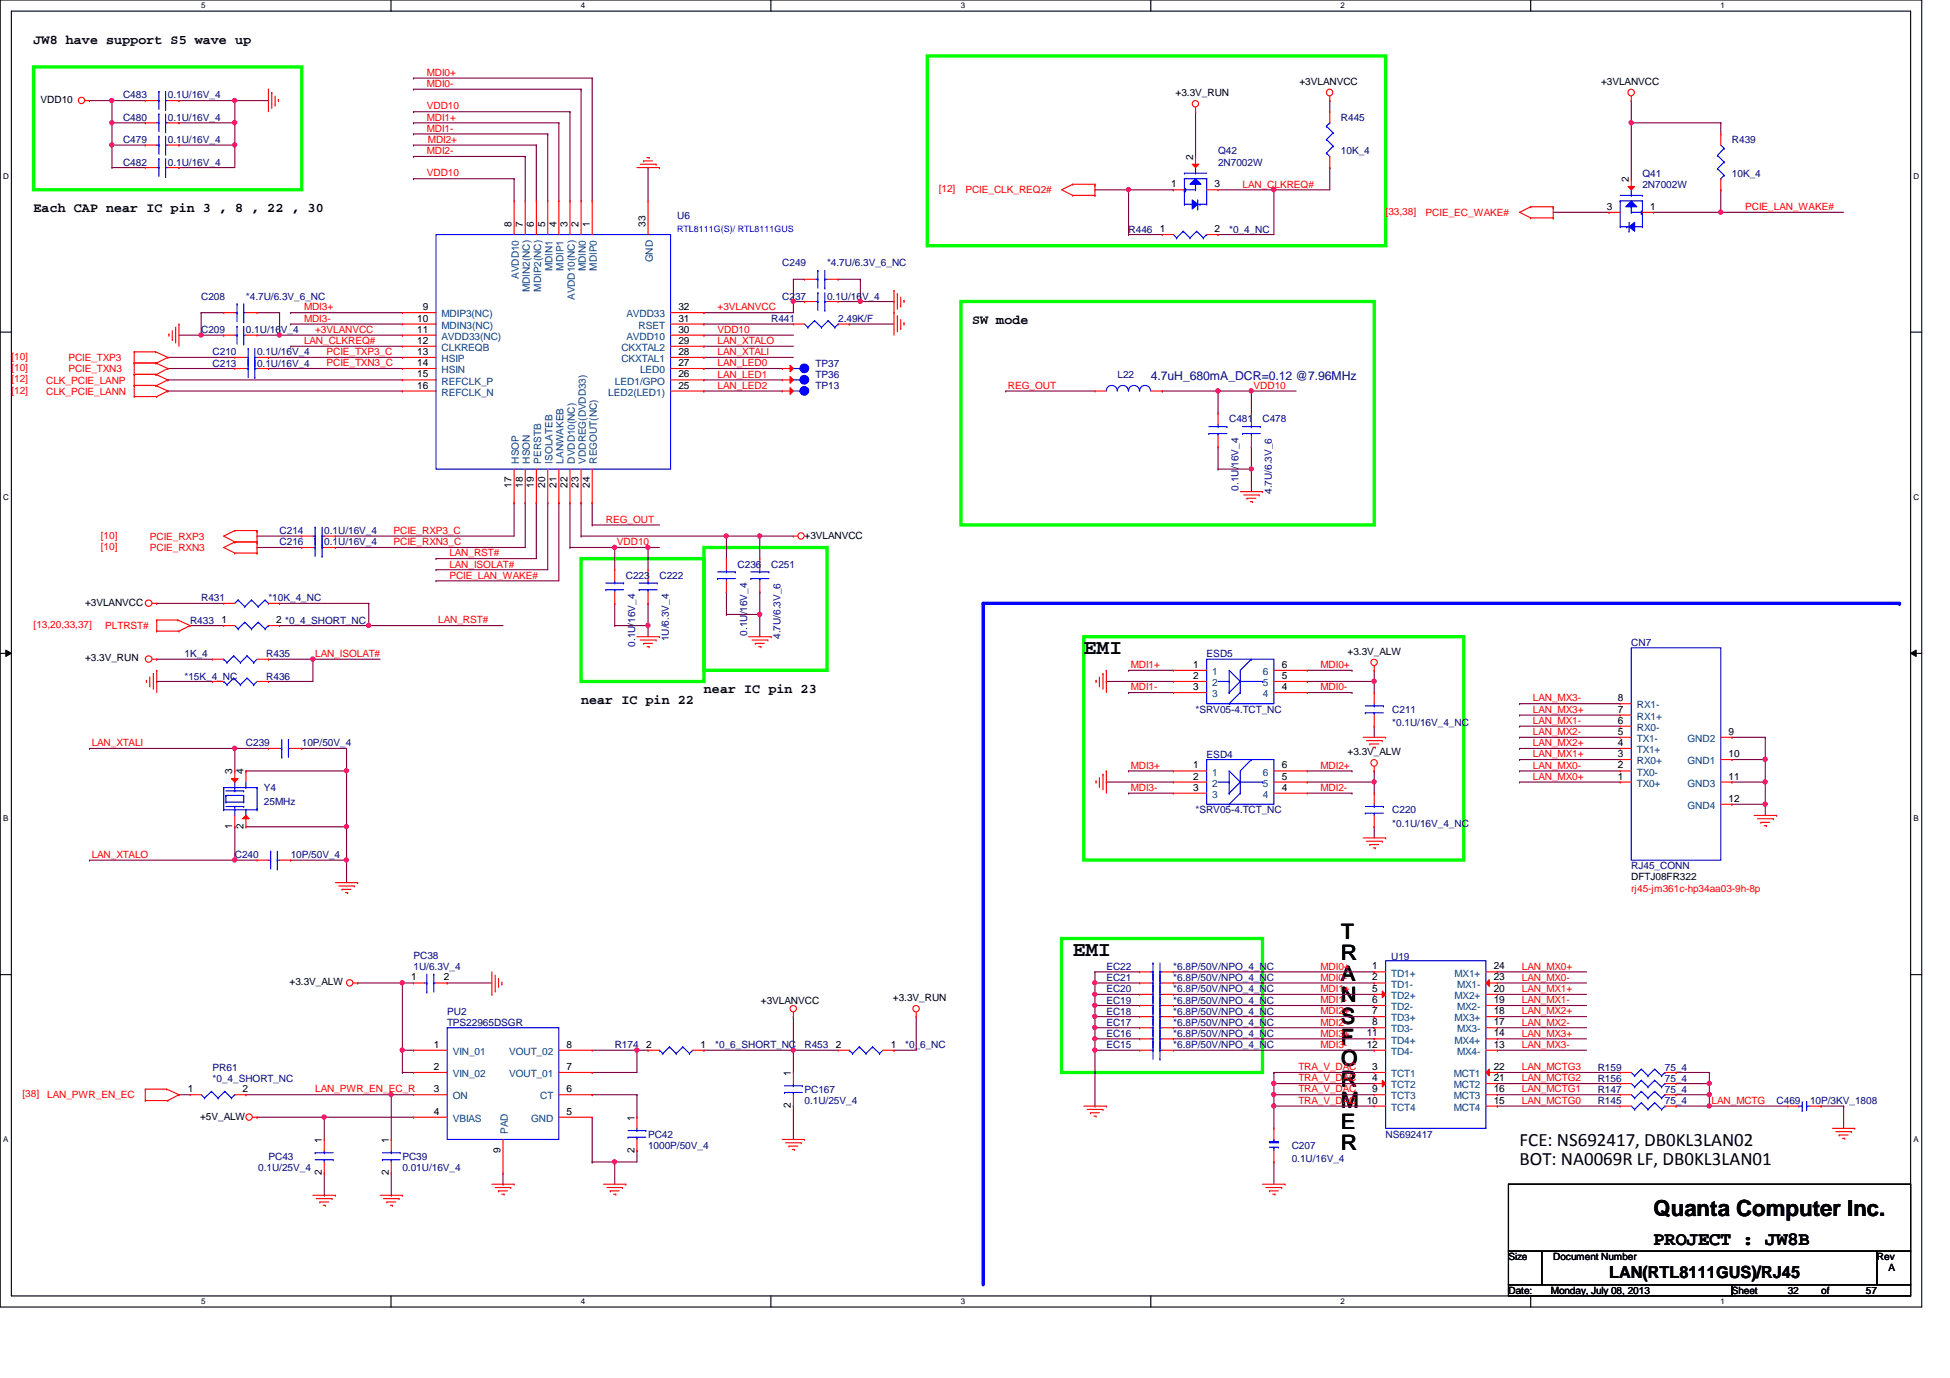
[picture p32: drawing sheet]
<svg xmlns="http://www.w3.org/2000/svg" width="297mm" height="210mm" viewBox="0 0 297 210" stroke-linecap="round" stroke-linejoin="round" font-family="sans-serif">
<defs><g id="words">
<text font-size="3.4" x="251.9" y="185.3">Quanta Computer Inc.</text>
<g font-size="3.2">
<text x="165.1" y="99.7">EMI</text>
<text x="204.3" y="143">T</text>
<text x="163.4" y="145.6">EMI</text>
<text x="204.3" y="146.3">R</text>
<text x="204.3" y="149.5">A</text>
<text x="204.3" y="152.7">N</text>
<text x="204.3" y="155.9">S</text>
<text x="204.3" y="159.1">F</text>
<text x="204.3" y="162.3">O</text>
<text x="204.3" y="165.6">R</text>
<text x="204.3" y="168.8">M</text>
<text x="204.3" y="172">E</text>
<text x="204.3" y="175.2">R</text>
</g>
<g font-size="2.9">
<text x="231.5" y="174.6">FCE: NS692417, DB0KL3LAN02</text>
<text x="231.5" y="177.5">BOT: NA0069R LF, DB0KL3LAN01</text>
<text x="251.9" y="189.6">PROJECT : JW8B</text>
</g>
<text font-size="2.5" x="245.1" y="194.6">LAN(RTL8111GUS)/RJ45</text>
<g font-size="2">
<text x="5.1" y="6.8">JW8 have support S5 wave up</text>
<text x="5.1" y="32.3">Each CAP near IC pin 3 , 8 , 22 , 30</text>
<text x="148.1" y="49.3">SW mode</text>
<text x="88.5" y="107.2">near IC pin 22</text>
<text x="107.2" y="105.5">near IC pin 23</text>
</g>
<text font-size="1.9" fill="#000080" x="175.3" y="57.8">4.7uH_680mA_DCR=0.12 @7.96MHz</text>
<g font-size="1.5" fill="#f00">
<text x="65" y="11.6">MDI0+</text>
<text x="65" y="13.3">MDI0-</text>
<text x="65" y="16.7">VDD10</text>
<text x="65" y="20.1">MDI1-</text>
<text x="65" y="23.5">MDI2-</text>
<text x="65" y="18.4">MDI1+</text>
<text x="65.2" y="21.8">MDI2+</text>
<text x="65" y="26.9">VDD10</text>
<text x="143" y="29.3">[12]</text>
<text x="147.1" y="29.5">PCIE_CLK_REQ2#</text>
<text x="189.3" y="28.6">LAN_CLKREQ#</text>
<text x="211.1" y="32.7">[33,38]</text>
<text x="217.2" y="32.9">PCIE_EC_WAKE#</text>
<text x="265.9" y="32">PCIE_LAN_WAKE#</text>
<text x="46.3" y="47.3">MDI3+</text>
<text x="109.3" y="47.3">+3VLANVCC</text>
<text x="46.3" y="49">MDI3-</text>
<text x="46.3" y="52.4">LAN_CLKREQ#</text>
<text x="48" y="50.7">+3VLANVCC</text>
<text x="109.3" y="52.4">LAN_XTALO</text>
<text x="109.3" y="50.7">VDD10</text>
<text x="1.7" y="59.9">[12]</text>
<text x="1.7" y="58.2">[12]</text>
<text x="1.7" y="54.8">[10]</text>
<text x="1.7" y="56.5">[10]</text>
<text x="7" y="58.4">CLK_PCIE_LANP</text>
<text x="10.4" y="55">PCIE_TXP3</text>
<text x="10.4" y="56.7">PCIE_TXN3</text>
<text x="49.7" y="54.1">PCIE_TXP3_C</text>
<text x="49.7" y="55.8">PCIE_TXN3_C</text>
<text x="109.3" y="54.1">LAN_XTALI</text>
<text x="109.3" y="59.2">LAN_LED2</text>
<text x="109.3" y="55.8">LAN_LED0</text>
<text x="109.3" y="57.5">LAN_LED1</text>
<text x="153.5" y="59.2">REG_OUT</text>
<text x="191" y="59.2">VDD10</text>
<text x="7" y="60.1">CLK_PCIE_LANN</text>
<text x="15.4" y="82">[10]</text>
<text x="15.4" y="83.7">[10]</text>
<text x="22.8" y="82.2">PCIE_RXP3</text>
<text x="22.8" y="83.9">PCIE_RXN3</text>
<text x="59.9" y="81.3">PCIE_RXP3_C</text>
<text x="59.9" y="83.1">PCIE_RXN3_C</text>
<text x="92.3" y="79.6">REG_OUT</text>
<text x="94" y="83.1">VDD10</text>
<text x="68.4" y="84.8">LAN_RST#</text>
<text x="68.4" y="86.4">LAN_ISOLAT#</text>
<text x="68.4" y="88.1">PCIE_LAN_WAKE#</text>
<text x="5.1" y="95.7">[13,20,33,37]</text>
<text x="16" y="95.8">PLTRST#</text>
<text x="66.8" y="95">LAN_RST#</text>
<text x="48" y="100.1">LAN_ISOLAT#</text>
<text x="172.3" y="101.8">MDI1+</text>
<text x="201.2" y="101.8">MDI0+</text>
<text x="172.3" y="105.2">MDI1-</text>
<text x="201.2" y="105.2">MDI0-</text>
<text x="233.5" y="106.8">LAN_MX3-</text>
<text x="14" y="113.7">LAN_XTALI</text>
<text x="233.5" y="110.3">LAN_MX1-</text>
<text x="233.5" y="113.7">LAN_MX2+</text>
<text x="233.5" y="112">LAN_MX2-</text>
<text x="233.5" y="108.6">LAN_MX3+</text>
<text x="172.3" y="117.1">MDI3+</text>
<text x="201.2" y="117.1">MDI2+</text>
<text x="233.5" y="115.4">LAN_MX1+</text>
<text x="233.5" y="117.1">LAN_MX0-</text>
<text x="233.5" y="118.8">LAN_MX0+</text>
<text x="172.3" y="120.5">MDI3-</text>
<text x="201.2" y="120.5">MDI2-</text>
<text x="14" y="130.7">LAN_XTALO</text>
<text x="248.5" y="135.8">rj45-jm361c-hp34aa03-9h-8p</text>
<text x="201.2" y="149.4">MDI0-</text>
<text x="201.2" y="147.7">MDI0+</text>
<text x="231.8" y="149.4">LAN_MX0-</text>
<text x="231.8" y="147.7">LAN_MX0+</text>
<text x="201.2" y="152.8">MDI1-</text>
<text x="201.2" y="151.1">MDI1+</text>
<text x="201.2" y="154.5">MDI2+</text>
<text x="231.8" y="154.5">LAN_MX2+</text>
<text x="231.8" y="152.8">LAN_MX1-</text>
<text x="231.8" y="151.1">LAN_MX1+</text>
<text x="201.2" y="159.6">MDI3-</text>
<text x="201.2" y="157.9">MDI3+</text>
<text x="201.2" y="156.2">MDI2-</text>
<text x="231.8" y="157.9">LAN_MX3+</text>
<text x="231.8" y="159.6">LAN_MX3-</text>
<text x="231.8" y="156.2">LAN_MX2-</text>
<text x="3.4" y="167.1">[38]</text>
<text x="7.2" y="167.3">LAN_PWR_EN_EC</text>
<text x="48" y="166.4">LAN_PWR_EN_EC_R</text>
<text x="197.8" y="163">TRA_V_DAC</text>
<text x="197.8" y="166.4">TRA_V_DAC</text>
<text x="197.8" y="164.7">TRA_V_DAC</text>
<text x="231.8" y="166.4">LAN_MCTG1</text>
<text x="231.8" y="164.7">LAN_MCTG2</text>
<text x="231.8" y="163">LAN_MCTG3</text>
<text x="197.8" y="168.1">TRA_V_DAC</text>
<text x="231.8" y="168.1">LAN_MCTG0</text>
<text x="260.7" y="168.1">LAN_MCTG</text>
</g>
<g font-size="1.5">
<text x="6.2" y="15.7">VDD10</text>
<text x="179.1" y="14.6">+3.3V_RUN</text>
<text x="197.9" y="13">+3VLANVCC</text>
<text x="243.9" y="13">+3VLANVCC</text>
<text x="178.4" y="28.5">1</text>
<text x="181.7" y="24.3" transform="rotate(-90 181.7 24.3)">2</text>
<text x="185" y="28.5">3</text>
<text x="248.1" y="27.7" transform="rotate(-90 248.1 27.7)">2</text>
<text x="77.9" y="34.5" transform="rotate(-90 77.9 34.5)">8</text>
<text x="79.6" y="34.5" transform="rotate(-90 79.6 34.5)">7</text>
<text x="81.3" y="34.5" transform="rotate(-90 81.3 34.5)">6</text>
<text x="83.1" y="34.5" transform="rotate(-90 83.1 34.5)">5</text>
<text x="84.7" y="34.5" transform="rotate(-90 84.7 34.5)">4</text>
<text x="86.4" y="34.5" transform="rotate(-90 86.4 34.5)">3</text>
<text x="88.1" y="34.5" transform="rotate(-90 88.1 34.5)">2</text>
<text x="89.8" y="34.5" transform="rotate(-90 89.8 34.5)">1</text>
<text x="98.3" y="34.5" transform="rotate(-90 98.3 34.5)">33</text>
<text x="176.7" y="35.3">1</text>
<text x="185" y="35.3">2</text>
<text x="244.8" y="32">3</text>
<text x="251.4" y="32">1</text>
<text x="64.4" y="47.2">9</text>
<text x="103.3" y="47.2">32</text>
<text x="63.5" y="52.4">12</text>
<text x="63.5" y="49">10</text>
<text x="63.5" y="50.7">11</text>
<text x="103.3" y="49">31</text>
<text x="103.3" y="50.7">30</text>
<text x="103.3" y="52.4">29</text>
<text x="63.5" y="54.1">13</text>
<text x="63.5" y="55.8">14</text>
<text x="63.5" y="57.5">15</text>
<text x="63.5" y="59.2">16</text>
<text x="103.3" y="59.2">25</text>
<text x="103.3" y="54.1">28</text>
<text x="103.3" y="55.8">27</text>
<text x="103.3" y="57.5">26</text>
<text x="77.9" y="74.3" transform="rotate(-90 77.9 74.3)">17</text>
<text x="79.6" y="74.3" transform="rotate(-90 79.6 74.3)">18</text>
<text x="81.3" y="74.3" transform="rotate(-90 81.3 74.3)">19</text>
<text x="83.1" y="74.3" transform="rotate(-90 83.1 74.3)">20</text>
<text x="84.7" y="74.3" transform="rotate(-90 84.7 74.3)">21</text>
<text x="86.4" y="74.3" transform="rotate(-90 86.4 74.3)">22</text>
<text x="88.1" y="74.3" transform="rotate(-90 88.1 74.3)">23</text>
<text x="89.8" y="74.3" transform="rotate(-90 89.8 74.3)">24</text>
<text x="122.6" y="82">+3VLANVCC</text>
<text x="13" y="92.2">+3VLANVCC</text>
<text x="33.7" y="94.9">1</text>
<text x="42.1" y="94.9">2 *0_4_SHORT_NC</text>
<text x="13" y="100.8">+3.3V_RUN</text>
<text x="181.8" y="101.7">1</text>
<text x="195.2" y="101.7">6</text>
<text x="205.3" y="99.7">+3.3V_ALW</text>
<text x="181.8" y="103.4">2</text>
<text x="181.8" y="105.1">3</text>
<text x="195.2" y="105.1">4</text>
<text x="195.2" y="103.4">5</text>
<text x="246.5" y="106.8">8</text>
<text x="246.5" y="108.5">7</text>
<text x="246.5" y="110.2">6</text>
<text x="246.5" y="113.6">4</text>
<text x="246.5" y="111.9">5</text>
<text x="263.3" y="111.9">9</text>
<text x="35.4" y="117.9" transform="rotate(-90 35.4 117.9)">3</text>
<text x="37.1" y="117.9" transform="rotate(-90 37.1 117.9)">4</text>
<text x="181.8" y="117.1">1</text>
<text x="181.8" y="118.7">2</text>
<text x="195.2" y="118.7">5</text>
<text x="195.2" y="117.1">6</text>
<text x="205.3" y="115.1">+3.3V_ALW</text>
<text x="246.5" y="115.3">3</text>
<text x="246.5" y="117.1">2</text>
<text x="246.5" y="118.7">1</text>
<text x="263.3" y="115.3">10</text>
<text x="263.3" y="118.7">11</text>
<text x="181.8" y="120.4">3</text>
<text x="195.2" y="120.4">4</text>
<text x="263.3" y="122.1">12</text>
<text x="35.4" y="126.2" transform="rotate(-90 35.4 126.2)">1</text>
<text x="37.1" y="126.2" transform="rotate(-90 37.1 126.2)">2</text>
<text x="248.5" y="134.1">DFTJ08FR322</text>
<text x="62.7" y="149.4">1</text>
<text x="67.6" y="149.4">2</text>
<text x="209" y="147.7">1</text>
<text x="209" y="149.4">2</text>
<text x="227.5" y="147.7">24</text>
<text x="227.5" y="149.4">23</text>
<text x="44.1" y="150.1">+3.3V_ALW</text>
<text x="115.9" y="152.9">+3VLANVCC</text>
<text x="136" y="152.5">+3.3V_RUN</text>
<text x="209" y="151.1">5</text>
<text x="209" y="152.8">6</text>
<text x="209" y="154.5">7</text>
<text x="227.5" y="151.1">20</text>
<text x="227.5" y="152.8">19</text>
<text x="227.5" y="154.5">18</text>
<text x="66.1" y="159.6">1</text>
<text x="86.3" y="159.6">8</text>
<text x="98.4" y="159.6">2</text>
<text x="106.7" y="159.6">1</text>
<text x="127.3" y="159.6">2</text>
<text x="135.7" y="159.6">1</text>
<text x="208.2" y="157.9">11</text>
<text x="208.2" y="159.6">12</text>
<text x="209" y="156.2">8</text>
<text x="227.5" y="159.6">13</text>
<text x="227.5" y="157.9">14</text>
<text x="227.5" y="156.2">17</text>
<text x="28.6" y="166.4">1</text>
<text x="37" y="166.4">2</text>
<text x="66.1" y="163">2</text>
<text x="66.1" y="166.4">3</text>
<text x="86.3" y="163">7</text>
<text x="86.3" y="166.4">6</text>
<text x="120.5" y="163.9" transform="rotate(-90 120.5 163.9)">1</text>
<text x="209" y="163">3</text>
<text x="209" y="164.7">4</text>
<text x="209" y="166.4">9</text>
<text x="227.5" y="163">22</text>
<text x="227.5" y="164.7">21</text>
<text x="227.5" y="166.4">16</text>
<text x="30.5" y="170.6">+5V_ALW</text>
<text x="66.1" y="169.8">4</text>
<text x="86.3" y="169.8">5</text>
<text x="96.6" y="170.7" transform="rotate(-90 96.6 170.7)">1</text>
<text x="120.5" y="168.8" transform="rotate(-90 120.5 168.8)">2</text>
<text x="208.2" y="168.1">10</text>
<text x="227.5" y="168.1">15</text>
<text x="49" y="179" transform="rotate(-90 49 179)">2</text>
<text x="49" y="174.1" transform="rotate(-90 49 174.1)">1</text>
<text x="59.2" y="179" transform="rotate(-90 59.2 179)">2</text>
<text x="59.2" y="174.1" transform="rotate(-90 59.2 174.1)">1</text>
<text x="76.2" y="175.6" transform="rotate(-90 76.2 175.6)">9</text>
<text x="96.6" y="175.6" transform="rotate(-90 96.6 175.6)">2</text>
<text x="229.8" y="192">Size</text>
<text x="236.6" y="192">Document Number</text>
<text x="285.9" y="192">Rev</text>
<text x="229.8" y="197.1">Date:</text>
<text x="236.3" y="197.1">Monday, July 08, 2013</text>
<text x="263.8" y="197.1">Sheet</text>
<text x="272.3" y="197.1">32</text>
<text x="277.4" y="197.1">of</text>
<text x="284.2" y="197.1">57</text>
<text x="287.7" y="193.7">A</text>
</g>
<g font-size="1.5" fill="#000080">
<text x="18.8" y="15">C483</text>
<text x="25.6" y="15">0.1U/16V_4</text>
<text x="18.8" y="18.4">C480</text>
<text x="18.8" y="21.8">C479</text>
<text x="25.6" y="18.4">0.1U/16V_4</text>
<text x="25.6" y="21.8">0.1U/16V_4</text>
<text x="185.5" y="23.5">Q42</text>
<text x="204.3" y="18.4">R445</text>
<text x="204.3" y="23.5">10K_4</text>
<text x="263.8" y="21.8">R439</text>
<text x="18.8" y="25.2">C482</text>
<text x="25.6" y="25.2">0.1U/16V_4</text>
<text x="185.5" y="25.2">2N7002W</text>
<text x="250.2" y="26.9">Q41</text>
<text x="250.2" y="28.6">2N7002W</text>
<text x="263.8" y="26.9">10K_4</text>
<text x="103.2" y="33.4">U6</text>
<text x="171.9" y="35.4">R446</text>
<text x="187.2" y="35.4">*0_4_NC</text>
<text x="119.2" y="40.5">C249</text>
<text x="126" y="40.5">*4.7U/6.3V_6_NC</text>
<text x="30.6" y="45.6">C208</text>
<text x="37.5" y="45.6">*4.7U/6.3V_6_NC</text>
<text x="119.2" y="45.6">C237</text>
<text x="126" y="45.6">0.1U/16V_4</text>
<text x="30.6" y="50.8">C209</text>
<text x="37.5" y="50.8">0.1U/16V_4</text>
<text x="117.5" y="49">R441</text>
<text x="127.7" y="49">2.49K/F</text>
<text x="32.4" y="55.8">C213</text>
<text x="32.4" y="54.1">C210</text>
<text x="39.2" y="55.8">0.1U/16V_4</text>
<text x="39.2" y="54.1">0.1U/16V_4</text>
<text x="124.2" y="57.5">TP36</text>
<text x="124.2" y="59.3">TP13</text>
<text x="124.2" y="55.8">TP37</text>
<text x="170.2" y="57.5">L22</text>
<text x="187.2" y="64.3">C481</text>
<text x="192.3" y="64.3">C478</text>
<text x="188.7" y="74.7" transform="rotate(-90 188.7 74.7)">0.1U/16V_4</text>
<text x="193.8" y="75.2" transform="rotate(-90 193.8 75.2)">4.7U/6.3V_6</text>
<text x="42.6" y="81.4">C214</text>
<text x="42.6" y="83.1">C216</text>
<text x="49.4" y="81.4">0.1U/16V_4</text>
<text x="49.4" y="83.1">0.1U/16V_4</text>
<text x="95.3" y="88.2">C223</text>
<text x="100.5" y="88.2">C222</text>
<text x="112.3" y="86.5">C236</text>
<text x="117.5" y="86.5">C251</text>
<text x="29" y="95">R433</text>
<text x="30.6" y="91.6">R431</text>
<text x="40.9" y="91.6">*10K_4_NC</text>
<text x="28.1" y="100.1">1K_4</text>
<text x="40.6" y="100.1">R435</text>
<text x="96.8" y="98.5" transform="rotate(-90 96.8 98.5)">0.1U/16V_4</text>
<text x="101.9" y="97.7" transform="rotate(-90 101.9 97.7)">1U/6.3V_4</text>
<text x="113.8" y="96.8" transform="rotate(-90 113.8 96.8)">0.1U/16V_4</text>
<text x="118.9" y="97.3" transform="rotate(-90 118.9 97.3)">4.7U/6.3V_6</text>
<text x="183.8" y="100.1">ESD5</text>
<text x="248.5" y="98.4">CN7</text>
<text x="28.1" y="103.5">*15K_4_NC</text>
<text x="40.6" y="103.5">R436</text>
<text x="37.5" y="113.7">C239</text>
<text x="46" y="113.7">10P/50V_4</text>
<text x="182.1" y="108.6">*SRV05-4.TCT_NC</text>
<text x="212.1" y="108.6">C211</text>
<text x="212.1" y="110.7">*0.1U/16V_4_NC</text>
<text x="183.8" y="115.4">ESD4</text>
<text x="40.2" y="120.5">Y4</text>
<text x="40.2" y="122.6">25MHz</text>
<text x="182.1" y="123.9">*SRV05-4.TCT_NC</text>
<text x="212.1" y="123.9">C220</text>
<text x="212.1" y="125.9">*0.1U/16V_4_NC</text>
<text x="35.8" y="130.7">C240</text>
<text x="44.3" y="130.7">10P/50V_4</text>
<text x="248.5" y="132.4">RJ45_CONN</text>
<text x="63" y="146">PC38</text>
<text x="63" y="147.7">1U/6.3V_4</text>
<text x="168.5" y="147.7">EC22</text>
<text x="168.5" y="149.4">EC21</text>
<text x="178.7" y="147.7">*6.8P/50V/NPO_4_NC</text>
<text x="178.7" y="149.4">*6.8P/50V/NPO_4_NC</text>
<text x="211.9" y="146.2">U19</text>
<text x="68.1" y="154.6">PU2</text>
<text x="168.5" y="151.1">EC20</text>
<text x="168.5" y="152.9">EC19</text>
<text x="168.5" y="154.6">EC18</text>
<text x="178.7" y="151.1">*6.8P/50V/NPO_4_NC</text>
<text x="178.7" y="152.9">*6.8P/50V/NPO_4_NC</text>
<text x="178.7" y="154.6">*6.8P/50V/NPO_4_NC</text>
<text x="68.1" y="156.3">TPS22965DSGR</text>
<text x="93.6" y="159.6">R174</text>
<text x="109" y="159.6">*0_6_SHORT_NC</text>
<text x="122.6" y="159.6">R453</text>
<text x="137.9" y="159.6">*0_6_NC</text>
<text x="168.5" y="156.3">EC17</text>
<text x="168.5" y="157.9">EC16</text>
<text x="168.5" y="159.6">EC15</text>
<text x="178.7" y="156.3">*6.8P/50V/NPO_4_NC</text>
<text x="178.7" y="157.9">*6.8P/50V/NPO_4_NC</text>
<text x="178.7" y="159.6">*6.8P/50V/NPO_4_NC</text>
<text x="32.4" y="163.1">PR61</text>
<text x="32.4" y="164.8">*0_4_SHORT_NC</text>
<text x="122.6" y="166.5">PC167</text>
<text x="243.4" y="163.1">R159</text>
<text x="243.4" y="164.8">R156</text>
<text x="243.4" y="166.5">R147</text>
<text x="253.6" y="163.1">75_4</text>
<text x="253.6" y="164.8">75_4</text>
<text x="253.6" y="166.5">75_4</text>
<text x="98.7" y="173.3">PC42</text>
<text x="122.6" y="168.1">0.1U/25V_4</text>
<text x="211.1" y="173.3">NS692417</text>
<text x="243.4" y="168.1">R145</text>
<text x="253.6" y="168.1">75_4</text>
<text x="270.6" y="168.1">C469</text>
<text x="275.7" y="168.1">10P/3KV_1808</text>
<text x="39.3" y="178.4">0.1U/25V_4</text>
<text x="40.9" y="176.7">PC43</text>
<text x="61.3" y="176.7">PC39</text>
<text x="61.3" y="178.4">0.01U/16V_4</text>
<text x="98.7" y="175">1000P/50V_4</text>
<text x="196.8" y="177">0.1U/16V_4</text>
<text x="196.8" y="175">C207</text>
</g>
<g font-size="1.5" fill="#004080">
<text x="84.2" y="41.3" transform="rotate(-90 84.2 41.3)">MDIN1</text>
<text x="85.8" y="41.2" transform="rotate(-90 85.8 41.2)">MDIP1</text>
<text x="89.2" y="41.3" transform="rotate(-90 89.2 41.3)">MDIN0</text>
<text x="90.9" y="41.2" transform="rotate(-90 90.9 41.2)">MDIP0</text>
<text x="99.4" y="40" transform="rotate(-90 99.4 40)">GND</text>
<text x="79" y="42.5" transform="rotate(-90 79 42.5)">AVDD10</text>
<text x="80.7" y="44.5" transform="rotate(-90 80.7 44.5)">MDIN2(NC)</text>
<text x="82.4" y="44.4" transform="rotate(-90 82.4 44.4)">MDIP2(NC)</text>
<text x="87.5" y="45.7" transform="rotate(-90 87.5 45.7)">AVDD10(NC)</text>
<text x="67.3" y="53.5">CLKREQB</text>
<text x="67.3" y="48.3">MDIP3(NC)</text>
<text x="67.3" y="50.1">MDIN3(NC)</text>
<text x="67.3" y="51.8">AVDD33(NC)</text>
<text x="94.7" y="53.5">CKXTAL2</text>
<text x="95.4" y="48.3">AVDD33</text>
<text x="95.4" y="51.8">AVDD10</text>
<text x="97.3" y="50.1">RSET</text>
<text x="67.3" y="55.2">HSIP</text>
<text x="67.3" y="56.9">HSIN</text>
<text x="67.3" y="58.6">REFCLK_P</text>
<text x="93.7" y="58.6">LED1/GPO</text>
<text x="94.7" y="55.2">CKXTAL1</text>
<text x="97.5" y="56.9">LED0</text>
<text x="67.3" y="60.3">REFCLK_N</text>
<text x="92.7" y="60.3">LED2(LED1)</text>
<text x="79" y="70.6" transform="rotate(-90 79 70.6)">HSOP</text>
<text x="80.7" y="70.6" transform="rotate(-90 80.7 70.6)">HSON</text>
<text x="82.4" y="70.6" transform="rotate(-90 82.4 70.6)">PERSTB</text>
<text x="84.2" y="70.6" transform="rotate(-90 84.2 70.6)">ISOLATEB</text>
<text x="85.8" y="70.6" transform="rotate(-90 85.8 70.6)">LANWAKEB</text>
<text x="87.5" y="70.6" transform="rotate(-90 87.5 70.6)">DVDD10(NC)</text>
<text x="89.2" y="70.6" transform="rotate(-90 89.2 70.6)">VDDREG(DVDD33)</text>
<text x="90.9" y="70.6" transform="rotate(-90 90.9 70.6)">REGOUT(NC)</text>
<text x="184.7" y="102.8">1</text>
<text x="184.7" y="104.5">2</text>
<text x="184.7" y="106.2">3</text>
<text x="192.4" y="106.2">4</text>
<text x="192.4" y="104.5">5</text>
<text x="192.4" y="102.8">6</text>
<text x="249.3" y="107.9">RX1-</text>
<text x="249.3" y="109.6">RX1+</text>
<text x="249.3" y="111.3">RX0-</text>
<text x="249.3" y="113">TX1-</text>
<text x="257" y="113">GND2</text>
<text x="184.7" y="118.2">1</text>
<text x="184.7" y="119.8">2</text>
<text x="192.4" y="119.8">5</text>
<text x="192.4" y="118.2">6</text>
<text x="249.3" y="114.7">TX1+</text>
<text x="249.3" y="116.4">RX0+</text>
<text x="249.3" y="118.2">TX0-</text>
<text x="249.3" y="119.8">TX0+</text>
<text x="257" y="116.4">GND1</text>
<text x="257" y="119.8">GND3</text>
<text x="184.7" y="121.5">3</text>
<text x="192.4" y="121.5">4</text>
<text x="257" y="123.2">GND4</text>
<text x="211.9" y="148.8">TD1+</text>
<text x="221.6" y="148.8">MX1+</text>
<text x="211.9" y="150.5">TD1-</text>
<text x="211.9" y="152.2">TD2+</text>
<text x="211.9" y="153.9">TD2-</text>
<text x="211.9" y="155.6">TD3+</text>
<text x="221.6" y="152.2">MX2+</text>
<text x="221.6" y="155.6">MX3+</text>
<text x="222" y="150.5">MX1-</text>
<text x="222" y="153.9">MX2-</text>
<text x="69" y="160.7">VIN_01</text>
<text x="77.6" y="160.7">VOUT_02</text>
<text x="211.9" y="157.3">TD3-</text>
<text x="211.9" y="159">TD4+</text>
<text x="211.9" y="160.7">TD4-</text>
<text x="221.6" y="159">MX4+</text>
<text x="222" y="160.7">MX4-</text>
<text x="222" y="157.3">MX3-</text>
<text x="69" y="164.1">VIN_02</text>
<text x="69" y="167.5">ON</text>
<text x="77.6" y="164.1">VOUT_01</text>
<text x="82.3" y="167.5">CT</text>
<text x="211.9" y="164.1">TCT1</text>
<text x="211.9" y="165.8">TCT2</text>
<text x="211.9" y="167.5">TCT3</text>
<text x="221.4" y="164.1">MCT1</text>
<text x="221.4" y="165.8">MCT2</text>
<text x="221.4" y="167.5">MCT3</text>
<text x="69" y="170.9">VBIAS</text>
<text x="77.3" y="172.7" transform="rotate(-90 77.3 172.7)">PAD</text>
<text x="80.9" y="170.9">GND</text>
<text x="211.9" y="169.2">TCT4</text>
<text x="221.4" y="169.2">MCT4</text>
</g>
<text font-size="1.4" fill="#00f" x="103.2" y="35.3">RTL8111G(S)/ RTL8111GUS</text>
<g font-size="1.2">
<text x="30.6" y="1.3">5</text>
<text x="88.5" y="1.3">4</text>
<text x="146.3" y="1.3">3</text>
<text x="204.2" y="1.3">2</text>
<text x="262.1" y="1.3">1</text>
<text x=".5" y="27.2">D</text>
<text x="291.5" y="27.2">D</text>
<text x=".5" y="76.1">C</text>
<text x="291.5" y="76.1">C</text>
<text x=".5" y="125.1">B</text>
<text x="291.5" y="125.1">B</text>
<text x=".5" y="174">A</text>
<text x="291.5" y="174">A</text>
<text x="30.6" y="198.7">5</text>
<text x="88.5" y="198.7">4</text>
<text x="146.3" y="198.7">3</text>
<text x="204.2" y="198.7">2</text>
<text x="262.1" y="198.7">1</text>
</g>
</g></defs>
<path d="M0 0h292.7v199.1h-292.7zM1.7 1.7h289.3v195.7h-289.3z" fill="none" stroke="#000" stroke-width=".17"/>
<g fill="#fff">
<path d="M30.6 .2h.7v1.3h-.7z"/>
<path d="M30.6 197.6h.7v1.3h-.7z"/>
</g>
<path d="M59.6 0v1.7M59.6 197.4v1.7" fill="none" stroke="#000" stroke-width=".17"/>
<g fill="#fff">
<path d="M88.5 .2h.6v1.3h-.6z"/>
<path d="M88.5 197.6h.6v1.3h-.6z"/>
</g>
<path d="M117.4 0v1.7M117.4 197.4v1.7" fill="none" stroke="#000" stroke-width=".17"/>
<g fill="#fff">
<path d="M146.3 .2h.7v1.3h-.7z"/>
<path d="M146.3 197.6h.7v1.3h-.7z"/>
</g>
<path d="M175.3 0v1.7M175.3 197.4v1.7" fill="none" stroke="#000" stroke-width=".17"/>
<g fill="#fff">
<path d="M204.2 .2h.6v1.3h-.6z"/>
<path d="M204.2 197.6h.6v1.3h-.6z"/>
</g>
<path d="M233.2 0v1.7M233.2 197.4v1.7" fill="none" stroke="#000" stroke-width=".17"/>
<g fill="#fff">
<path d="M262.1 .2h.6v1.3h-.6z"/>
<path d="M262.1 197.6h.6v1.3h-.6z"/>
<path d="M.5 26.1h.8v1.4h-.8z"/>
<path d="M291.5 26.1h.8v1.4h-.8z"/>
<path d="M.5 75h.8v1.4h-.8z"/>
<path d="M291.5 75h.8v1.4h-.8z"/>
</g>
<path d="M0 50.6h1.7M291 50.6h1.7" fill="none" stroke="#000" stroke-width=".17"/>
<g fill="#fff">
<path d="M.5 124h.7v1.3h-.7z"/>
<path d="M291.5 124h.7v1.3h-.7z"/>
</g>
<path d="M0 99.5h1.7M291 99.5h1.7" fill="none" stroke="#000" stroke-width=".17"/>
<path d="M.9 99l.8 .5-.8 .5zM291 99.5l.9-.5v1z" fill="#000"/>
<path d="M.9 99l.8 .5-.8 .5zM291 99.5l.9-.5v1z" fill="none" stroke="#000" stroke-width=".15"/>
<g fill="#fff">
<path d="M.5 172.9h.7v1.3h-.7z"/>
<path d="M291.5 172.9h.7v1.3h-.7z"/>
</g>
<path d="M0 148.5h1.7M291 148.5h1.7" fill="none" stroke="#000" stroke-width=".17"/>
<path d="M149.8 91.9h139.5" fill="none" stroke="#00f" stroke-width=".51"/>
<circle cx="289.3" cy="91.9" r=".25" fill="#00f"/>
<path d="M149.8 91.9v103.8" fill="none" stroke="#00f" stroke-width=".51"/>
<circle cx="149.8" cy="91.9" r=".25" fill="#00f"/>
<path d="M5.1 10.2h40.9v18.7h-40.9zM141.3 8.5h69.8v28.9h-69.8zM146.4 45.9h62.9v34.1h-62.9zM88.5 85.1h18.7v18.7h-18.7zM107.2 83.4h18.8v18.7h-18.8zM165.1 97h57.9v34h-57.9zM161.7 143h30.6v20.4h-30.6z" fill="none" stroke="#0f0" stroke-width=".51"/>
<path d="M182.1 17h.1M182.1 17v6.8M202.6 15.3h.1M202.6 15.3v1.7M166.8 28.9h.1M166.8 28.9h5.1M185.5 28.9h8.6M194.1 28.9h.1" fill="none" stroke="#800040" stroke-width=".17"/>
<circle cx="194" cy="28.9" r=".32" fill="#f0f"/>
<circle cx="194" cy="28.9" r=".32" fill="none" stroke="#f0f" stroke-width=".17"/>
<path d="M171.9 35.7h.1M171.9 28.9h.1M171.9 35.7h5.1M171.9 28.9v6.8" fill="none" stroke="#800040" stroke-width=".17"/>
<circle cx="171.9" cy="28.9" r=".32" fill="#f0f"/>
<circle cx="171.9" cy="28.9" r=".32" fill="none" stroke="#f0f" stroke-width=".17"/>
<path d="M171.9 28.9h6.8M178.7 28.9h.1M185.5 35.7h.1M194.1 28.9h.1M194.1 28.9v6.8h-8.6M202.6 25.5h.1M202.6 25.5v3.4h-8.5M120.9 45.9h.1M120.9 45.9v1.7M120.9 45.9h1.7M129.4 49.4h.1M129.4 49.4h6.8" fill="none" stroke="#800040" stroke-width=".17"/>
<circle cx="120.8" cy="45.9" r=".32" fill="#f0f"/>
<circle cx="120.8" cy="45.9" r=".32" fill="none" stroke="#f0f" stroke-width=".17"/>
<g fill="none" stroke="#800040" stroke-width=".17">
<path d="M63 13.6h.1M63 11.9h.1M63 18.7h.1M63 17h.1M63 13.6h25.5M63 11.9h27.2M63 18.7h22.1M63 17h23.8M85.1 18.7h.1M85.1 18.7v11.9M86.8 17h.1M86.8 17v13.6"/>
<path d="M88.5 13.6h.1M88.5 13.6v17M90.2 11.9h.1M90.2 11.9v18.7M63 20.4h.1M63 23.8h.1M63 22.1h.1M63 27.2h.1M63 20.4h20.4M63 23.8h17M63 22.1h18.7M63 27.2h15.3"/>
<path d="M78.3 27.2h.1M78.3 27.2v3.4M80 23.8h.1M80 23.8v6.8M81.7 22.1h.1M81.7 22.1v8.5M83.4 20.4h.1M83.4 20.4v10.2M27.3 51.1h3.3M30.6 51.1h.1M44.3 47.6h.1M44.3 49.4h.1"/>
<path d="M44.3 47.6h17M44.3 49.4h17M107.2 54.4h.1M107.2 52.7h.1M107.2 59.6h.1M107.2 56.1h.1M107.2 57.9h.1M107.2 54.4h13.7M107.2 52.7h13.7M107.2 59.6h12M107.2 56.1h12M107.2 57.9h12"/>
<path d="M98.7 83.4h.1M98.7 83.4v3.4"/>
</g>
<circle cx="98.7" cy="83.4" r=".32" fill="#f0f"/>
<circle cx="98.7" cy="83.4" r=".32" fill="none" stroke="#f0f" stroke-width=".17"/>
<path d="M93.6 91.9h.1M93.6 95.3h.1M93.6 91.9v3.4M98.7 83.4h.1M98.7 91.9h.1M98.7 83.4h1.8M98.7 91.9v3.4h-5.1" fill="none" stroke="#800040" stroke-width=".17"/>
<circle cx="98.7" cy="95.3" r=".32" fill="#f0f"/>
<circle cx="98.7" cy="95.3" r=".32" fill="none" stroke="#f0f" stroke-width=".17"/>
<path d="M93.6 83.4h.1M93.6 83.4v3.4M93.6 83.4h5.1M98.7 95.3h.1M98.7 95.3v1.7M110.7 81.7h.1M110.7 81.7v3.4M110.7 81.7h5" fill="none" stroke="#800040" stroke-width=".17"/>
<circle cx="115.7" cy="81.6" r=".32" fill="#f0f"/>
<circle cx="115.7" cy="81.6" r=".32" fill="none" stroke="#f0f" stroke-width=".17"/>
<circle cx="110.6" cy="81.6" r=".32" fill="#f0f"/>
<circle cx="110.6" cy="81.6" r=".32" fill="none" stroke="#f0f" stroke-width=".17"/>
<path d="M110.7 90.2h.1M110.7 93.6h.1M110.7 90.2v3.4M110.7 93.6h5M115.7 81.7h.1M115.7 81.7v3.4M115.7 81.7h5.2" fill="none" stroke="#800040" stroke-width=".17"/>
<circle cx="115.7" cy="93.6" r=".32" fill="#f0f"/>
<circle cx="115.7" cy="93.6" r=".32" fill="none" stroke="#f0f" stroke-width=".17"/>
<g fill="none" stroke="#800040" stroke-width=".17">
<path d="M98.7 25.5h.1M98.7 25.5v5.1M25.6 54.4h.1M25.6 56.1h.1M25.6 57.9h.1M25.6 59.6h.1M25.6 54.4h10.2M25.6 56.1h10.2M25.6 57.9h35.7M25.6 59.6h35.7M39.2 51.1h3.4M40.9 54.4h.1"/>
<path d="M40.9 56.1h.1M40.9 54.4h20.4M40.9 56.1h20.4M42.6 51.1h.1M44.3 52.7h.1M44.3 52.7h17M78.3 76.6h.1M78.3 76.6v5.1h-27.2M80 76.6h.1M80 76.6v6.8h-28.9M81.7 76.6h.1M81.7 76.6v8.5h-15.3"/>
<path d="M83.4 76.6h.1M83.4 76.6v10.2h-17M85.1 76.6h.1M85.1 76.6v11.9h-18.7M86.8 76.6h.1M86.8 76.6v6.8M88.5 76.6h.1M88.5 76.6v5.1M90.2 76.6h.1M90.2 80h.1M90.2 76.6v3.4M90.2 80h10.3"/>
<path d="M39.2 83.4h.1M39.2 81.7h.1M39.2 83.4h6.8M39.2 81.7h6.8M51.1 81.7h.1M51.1 83.4h.1M66.4 85.1h.1M66.4 86.8h.1M66.4 88.5h.1M86.8 83.4h.1M86.8 83.4h6.8M88.5 81.7h.1"/>
<path d="M88.5 81.7h22.2M115.7 90.2h.1M115.7 93.6h.1M115.7 90.2v6.8"/>
</g>
<circle cx="93.6" cy="83.4" r=".32" fill="#f0f"/>
<circle cx="93.6" cy="83.4" r=".32" fill="none" stroke="#f0f" stroke-width=".17"/>
<path d="M107.2 49.4h.1M107.2 51.1h.1M107.2 47.6h.1M107.2 49.4h13.7M107.2 51.1h13.7M107.2 47.6h13.7M127.7 45.9h3.4M131.1 45.9h.1" fill="none" stroke="#800040" stroke-width=".17"/>
<circle cx="131" cy="45.9" r=".32" fill="#f0f"/>
<circle cx="131" cy="45.9" r=".32" fill="none" stroke="#f0f" stroke-width=".17"/>
<path d="M260.4 168.5h.1M260.4 168.5h11.9M277.4 168.5h.1M277.4 168.5h3.4M280.8 168.5h.1M280.8 168.5v3.4" fill="none" stroke="#800040" stroke-width=".17"/>
<circle cx="260.4" cy="168.5" r=".32" fill="#f0f"/>
<circle cx="260.4" cy="168.5" r=".32" fill="none" stroke="#f0f" stroke-width=".17"/>
<path d="M255.3 166.8h.1M255.3 166.8h5.1" fill="none" stroke="#800040" stroke-width=".17"/>
<circle cx="260.4" cy="166.7" r=".32" fill="#f0f"/>
<circle cx="260.4" cy="166.7" r=".32" fill="none" stroke="#f0f" stroke-width=".17"/>
<g fill="none" stroke="#800040" stroke-width=".17">
<path d="M178.7 149.7h30.6M178.7 148h30.6M178.7 160h30.6M178.7 158.2h30.6M178.7 153.2h30.6M178.7 151.5h30.6M209.3 149.7h.1M209.3 148h.1M209.3 160h.1M209.3 158.2h.1M209.3 153.2h.1M209.3 151.5h.1"/>
<path d="M228.1 158.2h.1M228.1 160h.1M228.1 156.5h.1M228.1 154.9h.1M228.1 153.2h.1M228.1 151.5h.1M228.1 149.7h.1M228.1 149.7h13.6M228.1 160h13.6M228.1 158.2h13.6M228.1 156.5h13.6M228.1 154.9h13.6"/>
<path d="M228.1 153.2h13.6M228.1 151.5h13.6M194.1 168.5h.1M194.1 168.5h15.2"/>
</g>
<circle cx="194" cy="168.5" r=".32" fill="#f0f"/>
<circle cx="194" cy="168.5" r=".32" fill="none" stroke="#f0f" stroke-width=".17"/>
<path d="M194.1 163.4h.1M194.1 166.8h.1M194.1 163.4h15.2M194.1 166.8h15.2" fill="none" stroke="#800040" stroke-width=".17"/>
<circle cx="194" cy="166.7" r=".32" fill="#f0f"/>
<circle cx="194" cy="166.7" r=".32" fill="none" stroke="#f0f" stroke-width=".17"/>
<path d="M194.1 165.1h.1M194.1 165.1h15.2" fill="none" stroke="#800040" stroke-width=".17"/>
<circle cx="194" cy="165" r=".32" fill="#f0f"/>
<circle cx="194" cy="165" r=".32" fill="none" stroke="#f0f" stroke-width=".17"/>
<g fill="none" stroke="#800040" stroke-width=".17">
<path d="M178.7 154.9h30.6M178.7 156.5h30.6M209.3 154.9h.1M209.3 156.5h.1M194.1 165.1h.1M194.1 165.1v1.7M228.1 168.5h.1M228.1 166.8h.1M228.1 165.1h.1M228.1 168.5h18.7M228.1 166.8h18.7M228.1 165.1h18.7"/>
<path d="M255.3 163.4h.1M255.3 165.1h.1M255.3 165.1h5.1M255.3 163.4h5.1M260.4 166.8h.1M260.4 166.8v1.7"/>
</g>
<circle cx="260.4" cy="165" r=".32" fill="#f0f"/>
<circle cx="260.4" cy="165" r=".32" fill="none" stroke="#f0f" stroke-width=".17"/>
<path d="M17.1 15.3h.1M17.1 15.3h5M228.1 148h.1M228.1 148h13.6M194.1 163.4h.1M194.1 166.8h.1M194.1 163.4v1.7M194.1 166.8v1.7M228.1 163.4h.1M228.1 163.4h18.7" fill="none" stroke="#800040" stroke-width=".17"/>
<circle cx="17" cy="15.3" r=".32" fill="#f0f"/>
<circle cx="17" cy="15.3" r=".32" fill="none" stroke="#f0f" stroke-width=".17"/>
<path d="M17.1 15.3h.1M17.1 18.7h.1M17.1 15.3v3.4M17.1 18.7h5M17.1 25.5h.1M17.1 25.5h5" fill="none" stroke="#800040" stroke-width=".17"/>
<circle cx="17" cy="18.7" r=".32" fill="#f0f"/>
<circle cx="17" cy="18.7" r=".32" fill="none" stroke="#f0f" stroke-width=".17"/>
<path d="M17.1 18.7h.1M17.1 18.7v3.4M17.1 22.1h.1M17.1 22.1h5" fill="none" stroke="#800040" stroke-width=".17"/>
<circle cx="17" cy="22.1" r=".32" fill="#f0f"/>
<circle cx="17" cy="22.1" r=".32" fill="none" stroke="#f0f" stroke-width=".17"/>
<path d="M27.3 15.3h.1M27.3 15.3h13.6M35.8 15.3h.1M35.8 15.3v3.4M17.1 22.1h.1M17.1 22.1v3.4M27.3 25.5h.1M27.3 25.5h8.5" fill="none" stroke="#800040" stroke-width=".17"/>
<circle cx="35.7" cy="15.3" r=".32" fill="#f0f"/>
<circle cx="35.7" cy="15.3" r=".32" fill="none" stroke="#f0f" stroke-width=".17"/>
<path d="M27.3 22.1h.1M27.3 22.1h8.5" fill="none" stroke="#800040" stroke-width=".17"/>
<circle cx="35.7" cy="22.1" r=".32" fill="#f0f"/>
<circle cx="35.7" cy="22.1" r=".32" fill="none" stroke="#f0f" stroke-width=".17"/>
<path d="M27.3 18.7h.1M27.3 18.7h8.5M35.8 22.1h.1M35.8 22.1v3.4" fill="none" stroke="#800040" stroke-width=".17"/>
<circle cx="35.7" cy="18.7" r=".32" fill="#f0f"/>
<circle cx="35.7" cy="18.7" r=".32" fill="none" stroke="#f0f" stroke-width=".17"/>
<path d="M13.6 15.3h.1M13.6 15.3h3.5M35.8 18.7h.1M35.8 18.7v3.4M268.9 119.1h.1M268.9 115.7h.1M268.9 115.7v6.8" fill="none" stroke="#800040" stroke-width=".17"/>
<circle cx="268.9" cy="119.1" r=".32" fill="#f0f"/>
<circle cx="268.9" cy="119.1" r=".32" fill="none" stroke="#f0f" stroke-width=".17"/>
<path d="M263.8 112.3h.1M263.8 112.3h5.1M263.8 122.5h.1M263.8 122.5h5.1" fill="none" stroke="#800040" stroke-width=".17"/>
<circle cx="268.9" cy="122.5" r=".32" fill="#f0f"/>
<circle cx="268.9" cy="122.5" r=".32" fill="none" stroke="#f0f" stroke-width=".17"/>
<path d="M268.9 112.3h.1M268.9 112.3v3.4" fill="none" stroke="#800040" stroke-width=".17"/>
<circle cx="268.9" cy="115.7" r=".32" fill="#f0f"/>
<circle cx="268.9" cy="115.7" r=".32" fill="none" stroke="#f0f" stroke-width=".17"/>
<g fill="none" stroke="#800040" stroke-width=".17">
<path d="M23.9 100.4h.1M23.9 100.4h8.5M47.7 100.4h.1M47.7 100.4v3.4M231.5 115.7h.1M231.5 110.6h.1M231.5 117.4h.1M231.5 119.1h.1M231.5 107.2h.1M231.5 114h.1M231.5 112.3h.1M231.5 108.9h.1"/>
<path d="M231.5 115.7h15.3M231.5 110.6h15.3M231.5 117.4h15.3M231.5 119.1h15.3M231.5 107.2h15.3M231.5 114h15.3M231.5 112.3h15.3M231.5 108.9h15.3M263.8 115.7h.1M263.8 119.1h.1M263.8 115.7h5.1M263.8 119.1h5.1"/>
<path d="M268.9 122.5h.1M268.9 122.5v1.7"/>
</g>
<circle cx="47.6" cy="100.4" r=".32" fill="#f0f"/>
<circle cx="47.6" cy="100.4" r=".32" fill="none" stroke="#f0f" stroke-width=".17"/>
<g fill="none" stroke="#800040" stroke-width=".17">
<path d="M29 95.3h.1M29 95.3h5.1M42.6 91.9h.1M42.6 95.3h.1M42.6 95.3h34M42.6 91.9h13.6M56.2 91.9h.1M56.2 95.3h.1M56.2 91.9v3.4M23.9 103.8h.1M23.9 103.8h8.5M40.9 103.8h.1"/>
<path d="M40.9 100.4h.1M40.9 103.8h6.8M40.9 100.4h17M47.7 100.4h.1"/>
</g>
<circle cx="56.1" cy="95.3" r=".32" fill="#f0f"/>
<circle cx="56.1" cy="95.3" r=".32" fill="none" stroke="#f0f" stroke-width=".17"/>
<g fill="none" stroke="#800040" stroke-width=".17">
<path d="M39.2 47.6h3.4M42.6 47.6h.1M42.6 51.1h.1M42.6 47.6v3.5M42.6 51.1h18.7M61.3 51.1h.1M120.9 42.5h.1M120.9 45.9h.1M120.9 42.5h1.7M120.9 42.5v3.4M127.7 42.5h3.4M131.1 42.5h.1"/>
<path d="M131.1 45.9h.1M131.1 42.5v3.4M131.1 45.9h5.1M136.2 45.9h.1M23.9 91.9h.1M23.9 91.9h10.2"/>
</g>
<circle cx="42.6" cy="51" r=".32" fill="#f0f"/>
<circle cx="42.6" cy="51" r=".32" fill="none" stroke="#f0f" stroke-width=".17"/>
<path d="M30.6 47.6h.1M30.6 51.1h.1M30.6 47.6h3.5M30.6 47.6v3.5M30.6 51.1h3.5M34.1 51.1h.1" fill="none" stroke="#800040" stroke-width=".17"/>
<circle cx="30.6" cy="51" r=".32" fill="#f0f"/>
<circle cx="30.6" cy="51" r=".32" fill="none" stroke="#f0f" stroke-width=".17"/>
<path d="M168.5 119.1h.1M168.5 119.1h10.2M199.1 119.1h.1M199.1 119.1h10.2" fill="none" stroke="#800040" stroke-width=".17"/>
<circle cx="209.3" cy="119.1" r=".32" fill="#f0f"/>
<circle cx="209.3" cy="119.1" r=".32" fill="none" stroke="#f0f" stroke-width=".17"/>
<path d="M168.5 103.8h.1M168.5 103.8h10.2M199.1 103.8h.1M199.1 103.8h10.2M209.3 119.1h.1M209.3 117.4h.1M209.3 117.4v3.4M209.3 125.9h.1M209.3 125.9v1.7" fill="none" stroke="#800040" stroke-width=".17"/>
<circle cx="209.3" cy="103.8" r=".32" fill="#f0f"/>
<circle cx="209.3" cy="103.8" r=".32" fill="none" stroke="#f0f" stroke-width=".17"/>
<path d="M251.9 32.3h10.2M262.1 32.3h.1M209.3 103.8h.1M209.3 102.1h.1M209.3 110.6h.1M209.3 102.1v3.4M209.3 110.6v1.7" fill="none" stroke="#800040" stroke-width=".17"/>
<circle cx="262.1" cy="32.3" r=".32" fill="#f0f"/>
<circle cx="262.1" cy="32.3" r=".32" fill="none" stroke="#f0f" stroke-width=".17"/>
<path d="M248.5 18.7v8.5M248.5 27.2h.1M262.1 28.9h.1M262.1 32.3h.1M262.1 28.9v3.4M262.1 32.3h18.7" fill="none" stroke="#800040" stroke-width=".17"/>
<circle cx="248.5" cy="18.7" r=".32" fill="#f0f"/>
<circle cx="248.5" cy="18.7" r=".32" fill="none" stroke="#f0f" stroke-width=".17"/>
<path d="M248.5 15.3h.1M248.5 18.7h.1M248.5 15.3v3.4M248.5 18.7h13.6M262.1 18.7h.1M262.1 18.7v1.7M153.2 59.6h.1M153.2 59.6h13.6M177 59.6h.1M177 59.6h8.5" fill="none" stroke="#800040" stroke-width=".17"/>
<circle cx="185.5" cy="59.5" r=".32" fill="#f0f"/>
<circle cx="185.5" cy="59.5" r=".32" fill="none" stroke="#f0f" stroke-width=".17"/>
<path d="M185.5 59.6h.1M185.5 59.6v3.3M185.5 59.6h5.1" fill="none" stroke="#800040" stroke-width=".17"/>
<circle cx="190.6" cy="59.5" r=".32" fill="#f0f"/>
<circle cx="190.6" cy="59.5" r=".32" fill="none" stroke="#f0f" stroke-width=".17"/>
<path d="M190.6 59.6h.1M190.6 59.6v3.3M190.6 59.6h6.8M185.5 68.1h.1M185.5 71.5h.1M185.5 68.1v3.4M185.5 71.5h5.1M190.6 68.1h.1M190.6 71.5h.1M190.6 68.1v6.8" fill="none" stroke="#800040" stroke-width=".17"/>
<circle cx="190.6" cy="71.4" r=".32" fill="#f0f"/>
<circle cx="190.6" cy="71.4" r=".32" fill="none" stroke="#f0f" stroke-width=".17"/>
<path d="M120.9 160h.1M120.9 160h6.8" fill="none" stroke="#800040" stroke-width=".17"/>
<circle cx="120.8" cy="160" r=".32" fill="#f0f"/>
<circle cx="120.8" cy="160" r=".32" fill="none" stroke="#f0f" stroke-width=".17"/>
<path d="M97 160h.1M97 160v3.4h-6.8M120.9 160h.1M120.9 160v3.4M136.2 160h.1M139.6 154.9h.1M139.6 154.9v5.1h-3.4M49.4 178.7v3.4M90.2 163.4h.1M120.9 168.5h.1M120.9 168.5v5.1M49.4 182.1h.1" fill="none" stroke="#800040" stroke-width=".17"/>
<circle cx="97" cy="160" r=".32" fill="#f0f"/>
<circle cx="97" cy="160" r=".32" fill="none" stroke="#f0f" stroke-width=".17"/>
<path d="M90.2 160h6.8M97 160h.1M39.2 170.2h.1M39.2 170.2h23.8M49.4 170.2h.1M49.4 170.2v3.4" fill="none" stroke="#800040" stroke-width=".17"/>
<circle cx="49.4" cy="170.2" r=".32" fill="#f0f"/>
<circle cx="49.4" cy="170.2" r=".32" fill="none" stroke="#f0f" stroke-width=".17"/>
<g fill="none" stroke="#800040" stroke-width=".17">
<path d="M61.3 160h.1M61.3 160v3.4M68.1 149.7h.1M68.1 149.7h6.8M90.2 166.8h.1M90.2 177h.1M90.2 166.8h6.8M90.2 170.2v6.8M90.2 177h3.4M97 175.3h.1M97 166.8h.1M97 166.8v3.4"/>
<path d="M97 175.3v1.7"/>
</g>
<circle cx="93.6" cy="177" r=".32" fill="#f0f"/>
<circle cx="93.6" cy="177" r=".32" fill="none" stroke="#f0f" stroke-width=".17"/>
<path d="M61.3 160h.1M61.3 149.7v10.3M93.6 177h.1M93.6 177v3.4M93.6 177h3.4" fill="none" stroke="#800040" stroke-width=".17"/>
<circle cx="61.3" cy="149.7" r=".32" fill="#f0f"/>
<circle cx="61.3" cy="149.7" r=".32" fill="none" stroke="#f0f" stroke-width=".17"/>
<circle cx="61.3" cy="160" r=".32" fill="#f0f"/>
<circle cx="61.3" cy="160" r=".32" fill="none" stroke="#f0f" stroke-width=".17"/>
<path d="M54.5 149.7h.1M54.5 149.7h8.5M61.3 160h.1M61.3 149.7h.1M61.3 160h1.7M37.5 166.8h.1M37.5 166.8h22.1" fill="none" stroke="#800040" stroke-width=".17"/>
<circle cx="59.6" cy="166.7" r=".32" fill="#f0f"/>
<circle cx="59.6" cy="166.7" r=".32" fill="none" stroke="#f0f" stroke-width=".17"/>
<g fill="none" stroke="#800040" stroke-width=".17">
<path d="M171.9 102.1h.1M171.9 105.5h.1M171.9 117.4h.1M171.9 102.1h6.8M171.9 105.5h6.8M171.9 117.4h6.8M199.1 102.1h6.8M199.1 105.5h6.8M199.1 117.4h6.8M205.9 102.1h.1M205.9 105.5h.1M205.9 117.4h.1"/>
<path d="M171.9 120.8h.1M171.9 120.8h6.8M199.1 120.8h6.8M205.9 120.8h.1M97 160h1.7M98.7 160h.1M166.8 148h.1M166.8 149.7h.1M166.8 151.5h.1M166.8 148h6.8M166.8 148v3.5M166.8 149.7h6.8"/>
<path d="M27.3 166.8h.1M27.3 166.8h1.7M59.6 166.8h.1M59.6 166.8v6.8M59.6 178.7v3.4M59.6 166.8h3.4M61.3 163.4h.1M61.3 163.4h1.7M76.6 178.7v1.7M194.1 177h.1M194.1 168.5h.1M194.1 168.5v3.4"/>
<path d="M194.1 177v3.4M59.6 182.1h.1M76.6 180.4h.1"/>
</g>
<circle cx="166.8" cy="149.7" r=".32" fill="#f0f"/>
<circle cx="166.8" cy="149.7" r=".32" fill="none" stroke="#f0f" stroke-width=".17"/>
<circle cx="166.8" cy="151.4" r=".32" fill="#f0f"/>
<circle cx="166.8" cy="151.4" r=".32" fill="none" stroke="#f0f" stroke-width=".17"/>
<path d="M166.8 151.5h.1M166.8 153.2h.1M166.8 151.5h6.8M166.8 151.5v1.7" fill="none" stroke="#800040" stroke-width=".17"/>
<circle cx="166.8" cy="153.1" r=".32" fill="#f0f"/>
<circle cx="166.8" cy="153.1" r=".32" fill="none" stroke="#f0f" stroke-width=".17"/>
<path d="M166.8 153.2h.1M166.8 154.9h.1M166.8 153.2h6.8M166.8 153.2v1.7M166.8 154.9h6.8" fill="none" stroke="#800040" stroke-width=".17"/>
<circle cx="166.8" cy="154.8" r=".32" fill="#f0f"/>
<circle cx="166.8" cy="154.8" r=".32" fill="none" stroke="#f0f" stroke-width=".17"/>
<path d="M166.8 156.5h.1M166.8 154.9v1.6M166.8 156.5h6.8" fill="none" stroke="#800040" stroke-width=".17"/>
<circle cx="166.8" cy="156.5" r=".32" fill="#f0f"/>
<circle cx="166.8" cy="156.5" r=".32" fill="none" stroke="#f0f" stroke-width=".17"/>
<path d="M166.8 158.2h.1M166.8 156.5v1.7" fill="none" stroke="#800040" stroke-width=".17"/>
<circle cx="166.8" cy="158.2" r=".32" fill="#f0f"/>
<circle cx="166.8" cy="158.2" r=".32" fill="none" stroke="#f0f" stroke-width=".17"/>
<path d="M166.8 158.2h.1M166.8 160h.1M166.8 158.2h6.8M166.8 158.2v10.3M166.8 160h6.8M166.8 168.5h.1" fill="none" stroke="#800040" stroke-width=".17"/>
<circle cx="166.8" cy="160" r=".32" fill="#f0f"/>
<circle cx="166.8" cy="160" r=".32" fill="none" stroke="#f0f" stroke-width=".17"/>
<path d="M236.6 32.3h8.5M245.1 32.3h.1M52.8 117.4h.1M52.8 117.4v8.5" fill="none" stroke="#800040" stroke-width=".17"/>
<circle cx="52.8" cy="125.9" r=".32" fill="#f0f"/>
<circle cx="52.8" cy="125.9" r=".32" fill="none" stroke="#f0f" stroke-width=".17"/>
<path d="M37.5 117.4h.1M37.5 117.4h15.3" fill="none" stroke="#800040" stroke-width=".17"/>
<circle cx="52.8" cy="117.4" r=".32" fill="#f0f"/>
<circle cx="52.8" cy="117.4" r=".32" fill="none" stroke="#f0f" stroke-width=".17"/>
<path d="M13.6 114h.1M13.6 114h22.2M35.8 114h.1M35.8 114v3.4" fill="none" stroke="#800040" stroke-width=".17"/>
<circle cx="35.7" cy="114" r=".32" fill="#f0f"/>
<circle cx="35.7" cy="114" r=".32" fill="none" stroke="#f0f" stroke-width=".17"/>
<path d="M52.8 131h.1M52.8 131v3.5" fill="none" stroke="#800040" stroke-width=".17"/>
<circle cx="52.8" cy="131" r=".32" fill="#f0f"/>
<circle cx="52.8" cy="131" r=".32" fill="none" stroke="#f0f" stroke-width=".17"/>
<path d="M35.8 125.9h.1M35.8 125.9v5.1M44.3 131h.1M44.3 131h8.5" fill="none" stroke="#800040" stroke-width=".17"/>
<circle cx="35.7" cy="131" r=".32" fill="#f0f"/>
<circle cx="35.7" cy="131" r=".32" fill="none" stroke="#f0f" stroke-width=".17"/>
<g fill="none" stroke="#800040" stroke-width=".17">
<path d="M35.8 114h.1M35.8 114h5.1M46 114h.1M46 114h6.8M52.8 114h.1M52.8 114v3.4M13.6 131h.1M13.6 131h25.6M35.8 131h.1M37.5 125.9h.1M37.5 125.9h15.3M52.8 125.9h.1"/>
<path d="M52.8 125.9v5.1M107.2 160h.1M120.9 154.9h.1M120.9 154.9v5.1h-13.7M255.3 168.5h.1M255.3 168.5h5.1M260.4 163.4h.1M260.4 165.1h.1M260.4 163.4v3.4"/>
</g>
<g fill="none" stroke="#f00" stroke-width=".17">
<path d="M13 15.3h.6M13.6 15.3h.1M40.9 13.6h.1M40.9 13.6v3.4M41.4 14.1h.1M41.4 14.1v2.4M41.9 16h.1M41.9 14.6v1.4M42.4 15.2h.1M42.4 15.2v.3M182.1 17h.1M182.1 16.3v.7"/>
<path d="M202.6 15.3h.1M202.6 14.6v.7M248.5 15.3h.1M248.5 14.6v.7M97 25.5h3.5M97.5 25h2.4M98 24.5h.1M98 24.5h1.4M98.5 24h.4M98.9 24h.1M99.9 25h.1M100.5 25.5h.1"/>
<path d="M163.4 28.1h.1M163.4 29.8h.1M163.4 28.1l-1.7 .8 1.7 .9M163.4 28.1h3.4M163.4 29.8h3.4M166.8 28.1h.1M166.8 29.8h.1M166.8 28.2h.1M166.8 28.1v1.7M177 35.7h.1M177 35.7h1.7M183.8 35.7h1.7"/>
<path d="M185.5 35.7h.1M233.2 31.5h.1M233.2 33.2h.1M233.2 31.5l-1.7 .8 1.7 .9M233.2 31.5h3.4M233.2 33.2h3.4M236.6 31.5h.1M236.6 33.2h.1M236.6 31.7h.1M236.6 31.5v1.7M20.4 58.7h.1M20.4 57h.1"/>
<path d="M20.4 53.6h.1M20.4 55.3h.1M20.4 58.7h3.5M20.4 53.6v6.8M20.4 57h3.5M20.4 53.6h3.3M20.4 55.3h3.5M23.7 58.7h.1M23.7 57h.1M23.7 53.6h.1M23.7 55.3h.1M23.7 58.7l1.9 .9"/>
<path d="M23.7 57l1.9 .9M23.7 53.6l1.9 .8M23.7 55.3l1.9 .8M23.9 58.7h.1M23.9 55.3h.1M23.9 57h.1M25.6 59.6h.1M25.6 57.9h.1M25.6 54.4h.1M25.6 56.1h.1M25.6 59.6l-1.7 .8M25.6 57.9l-1.7 .8"/>
<path d="M25.6 54.4l-1.7 .9M25.6 56.1l-1.7 .9M25.7 50.9h.1M25.7 50.9v.3M26.2 51.7h.1M26.2 50.4v1.3M26.8 49.9h.1M26.8 49.9v2.3M27.3 49.4h.1M27.3 49.4v3.3M136.2 47.6h.1M136.2 44.2h.1"/>
<path d="M136.2 44.2v6.9M136.7 48.1h.1M136.7 44.7h.1M136.7 44.7v2.4M136.7 48.1v2.4M137.2 50h.1M137.2 46.6h.1M137.2 45.3v1.3M137.2 48.7v1.3M137.7 49.2h.1M137.7 45.8h.1M137.7 45.8v.3"/>
<path d="M137.7 49.2v.3M20.4 60.4h.1M20.4 60.4h3.5M23.9 60.4h.1M188.9 74.9h3.4M189.4 75.4h2.4M189.9 75.9h.1M189.9 75.9h1.4M190.5 76.4h.3M190.8 76.4h.1M191.8 75.4h.1M192.3 74.9h.1"/>
<path d="M23.2 91.9h.7M23.9 91.9h.1M23.9 94.4h.1M23.9 96.1h.1M23.9 94.4v1.7M23.9 94.4h3.2M23.9 96.1h3.4M27.1 94.4h.1M27.1 94.4l1.9 .9M27.3 96.1h.1M29 95.3h.1M29 95.3l-1.7 .8"/>
<path d="M35.8 80.8h.1M35.8 82.5h.1M35.8 84.2h.1M35.8 80.8l-1.7 .9 1.7 .8M35.8 80.8h3.4M35.8 82.5h3.4M35.8 82.5l-1.7 .9 1.7 .8M35.8 84.2h3.4M39.2 80.8h.1M39.2 82.5h.1M39.2 81h.1M39.2 84.2h.1"/>
<path d="M39.2 82.7h.1M39.2 80.8v3.4M97 97h3.5M97.5 97.5h2.4M98 98h.1M98 98h1.4M98.5 98.5h.4M98.9 98.5h.1M99.9 97.5h.1M100.5 97h.1M114 97h3.5M114.6 97.5h2.4"/>
<path d="M115.1 98h.1M115.1 98h1.3M115.6 98.5h.3M115.9 98.5h.1M117 97.5h.1M117.5 97h.1M120.9 81.7h.1M120.9 81.7h.6M22.3 103.6h.1M22.3 103.6v.4M22.8 104.5h.1M22.8 103.1v1.4"/>
<path d="M23.2 100.4h.7M23.4 102.6h.1M23.4 102.6v2.4M23.9 100.4h.1M23.9 102.1h.1M23.9 102.1v3.4M167 119h.1M167 103.6h.1M167 103.6v.4M167 119v.3M167.5 119.8h.1M167.5 104.5h.1"/>
<path d="M167.5 103.1v1.4M167.5 118.4v1.4M168 117.9h.1M168 102.6h.1M168 102.6v2.4M168 117.9v2.4M168.5 117.4h.1M168.5 102.1h.1M168.5 102.1v3.4M168.5 117.4v3.4M178.7 117.4h.1M178.7 119.1h.1"/>
<path d="M178.7 117.4h5.1M178.7 119.1h5.1M194.1 117.4h5M194.1 119.1h5M199.1 119.1h.1M199.1 117.4h.1M207.6 112.3h3.5M208.1 112.8h2.5M208.7 113.3h.1M208.7 113.3h1.3M209.2 113.8h.3M209.3 117.4h.1"/>
<path d="M209.3 102.1h.1M209.3 101.4v.7M209.3 116.8v.6M209.5 113.8h.1M210.6 112.8h.1M211.1 112.3h.1M51.1 134.5h3.4M51.6 135h2.4M52.1 135.5h.1M52.1 135.5h1.4M52.6 136h.4M53 136h.1"/>
<path d="M54 135h.1M54.5 134.5h.1M178.7 120.8h.1M178.7 120.8h5.1M194.1 120.8h5M199.1 120.8h.1M207.6 127.6h3.5M208.1 128.1h2.5M208.7 128.7h.1M208.7 128.7h1.3M209.2 129.2h.3M209.5 129.2h.1"/>
<path d="M210.6 128.1h.1M211.1 127.6h.1M267.2 124.2h3.4M267.7 124.7h2.4M268.2 125.3h.1M268.2 125.3h1.4M268.7 125.8h.4M269.1 125.8h.1M270.1 124.7h.1M270.6 124.2h.1M53.8 149.7h.7M54.5 149.7h.1"/>
<path d="M63 149.7h.1M63 149.7h1.7M66.4 149.7h1.7M68.1 149.7h.1M74.9 151.5h.1M74.9 148v3.5M75.4 151h.1M75.4 148.5v2.5M75.9 149.1h.1M75.9 149.1v1.3M76.5 149.9h.1M76.5 149.6v.3"/>
<path d="M120.9 154.9h.1M120.9 154.2v.7M139.6 154.9h.1M139.6 154.2v.7M22.1 165.9h.1M22.1 167.6h.1M22.1 165.9h3.3M22.1 167.6h3.5M22.1 165.9v1.7M25.4 165.9h.1M25.4 165.9l1.9 .9M25.6 167.6h.1"/>
<path d="M27.3 166.8h.1M27.3 166.8l-1.7 .8M38.5 170.2h.7M39.2 170.2h.1M119.2 173.6h3.4M119.7 174.1h2.3M120.2 174.6h.1M120.2 174.6h1.3M120.7 175.1h.3M121 175.1h.1M122 174.1h.1M122.6 173.6h.1"/>
<path d="M165.1 168.5h3.4M165.6 169h2.4M166.1 169.5h.1M166.1 169.5h1.4M166.6 170h.4M167 170h.1M168 169h.1M168.5 168.5h.1M279.1 171.9h3.4M279.7 172.4h2.3M280.2 172.9h.1M280.2 172.9h1.3"/>
<path d="M280.7 173.4h.3M281 173.4h.1M282 172.4h.1M282.5 171.9h.1M47.7 182.1h3.4M48.2 182.6h2.4M48.7 183.1h.1M48.7 183.1h1.4M49.2 183.6h.4M49.6 183.6h.1M50.6 182.6h.1M51.1 182.1h.1"/>
<path d="M57.9 182.1h3.4M58.4 182.6h2.4M58.9 183.1h.1M58.9 183.1h1.4M59.4 183.6h.4M59.8 183.6h.1M60.8 182.6h.1M61.3 182.1h.1M74.9 180.4h3.4M75.4 180.9h2.4M75.9 181.4h.1M75.9 181.4h1.4"/>
<path d="M76.5 181.9h.3M76.8 181.9h.1M77.8 180.9h.1M78.3 180.4h.1M91.9 180.4h3.4M92.5 180.9h2.3M93 181.4h.1M93 181.4h1.3M93.5 181.9h.3M93.8 181.9h.1M94.8 180.9h.1M95.3 180.4h.1"/>
<path d="M192.3 180.4h3.4M192.8 180.9h2.4M193.4 181.4h.1M193.4 181.4h1.3M193.9 181.9h.3M194.2 181.9h.1M195.2 180.9h.1M195.7 180.4h.1"/>
<circle cx="12.4" cy="15.3" r=".49"/>
<circle cx="182.1" cy="15.8" r=".49"/>
<circle cx="202.5" cy="14.1" r=".5"/>
<circle cx="248.5" cy="14.1" r=".5"/>
<circle cx="22.7" cy="91.9" r=".5"/>
<circle cx="122" cy="81.6" r=".49"/>
<circle cx="22.7" cy="100.4" r=".5"/>
<circle cx="209.3" cy="116.2" r=".5"/>
<circle cx="209.3" cy="100.9" r=".49"/>
<circle cx="53.3" cy="149.7" r=".49"/>
<circle cx="120.8" cy="153.6" r=".49"/>
<circle cx="139.5" cy="153.6" r=".49"/>
<circle cx="37.9" cy="170.2" r=".49"/>
</g>
<path d="M229.8 180.4h61.2v10.2h-61.2zM229.8 190.6h5.1v5.1h-5.1zM229.8 195.7h34v1.7h-34zM234.9 190.6h51v5.1h-51zM263.8 195.7h27.2v1.7h-27.2zM285.9 190.6h5.1v5.1h-5.1z" fill="none" stroke="#000" stroke-width=".17"/>
<g fill="none" stroke="#00f" stroke-width=".17">
<path d="M178.7 35.7l.5 .5M179.2 36.2h.1M180.3 35.2h.1M180.3 35.2l-1.1 1M180.3 35.2l1 1M181.3 36.2h.1M182.3 35.2h.1M182.3 35.2l-1 1M182.3 35.2l1 1M183.3 36.2h.1M183.8 35.7h.1M183.8 35.7l-.5 .5"/>
<path d="M183.8 115.7h10.3v6.8h-10.3zM185.5 119.1h1.7M187.2 119.1h.1M188.9 119.1h.1M188.9 119.1h3.4M188.9 119.1l-1.7-1.7v3.4M188.9 119.1l-1.7 1.7M190.6 115.7h.1M190.6 115.7l-1.7 1.7v3.4M192.3 119.1h.1M187.2 122.5h.1M187.2 120.8h.1"/>
<path d="M188.9 120.8h.1M188.9 120.8l-1.7 1.7M64.7 149.7h.3M65 149.7h.1M65 151.1h.1M65 148.4v2.7M66.1 148.4h.1M66.1 149.7h.1M66.1 149.7h.3M66.1 148.4v2.7"/>
</g>
<circle cx="122.5" cy="57.8" r=".66" fill="#00f"/>
<g fill="none" stroke="#00f" stroke-width=".17">
<path d="M120.9 57.9h1M121.9 57.9h.1"/>
<circle cx="122.5" cy="57.8" r=".66"/>
</g>
<path d="M120.4 57.4l.5 .5-.5 .5z" fill="#f00"/>
<g fill="none" stroke="#f00" stroke-width=".17">
<path d="M119.2 57.9h.1M119.2 57.9h1.7M120.4 57.4l.5 .5-.5 .5zM120.9 49.4h.1M120.9 49.4h1.7M122.6 42.5h.1M122.6 42.5h1.6M126 42.5h1.7M127.7 42.5h.1M127.7 49.4h1.7M129.4 49.4h.1M98.7 91.9h.1"/>
<path d="M98.7 86.8h.1M98.7 86.8v1.7M98.7 90.2v1.7M115.7 85.1h.1M115.7 90.2h.1M115.7 85.1v1.7M115.7 88.5v1.7M209.3 125.9h.1M209.3 120.8h.1M209.3 120.8v1.7M209.3 124.2v1.7M173.6 148h.1"/>
<path d="M173.6 148h1.7M177 148h1.7M178.7 148h.1"/>
</g>
<g fill="none" stroke="#00f" stroke-width=".17">
<path d="M122.6 49.4l.5 .5M123.1 49.9h.1M124.1 48.9h.1M124.1 48.9l-1 1M124.1 48.9l1 1M124.2 42.5h.4M124.6 42.5h.1M124.6 41.2h.1M124.6 41.2v2.7M125.1 49.9h.1M125.6 43.9h.1M125.6 42.5h.1"/>
<path d="M125.6 42.5h.4M125.6 41.2v2.7M126.1 48.9h.1M126.1 48.9l-1 1M126.1 48.9l1.1 1M127.2 49.9h.1M127.7 49.4h.1M127.7 49.4l-.5 .5M97.4 89.8h.1M97.4 88.8h2.7M97.4 89.8h2.7M98.7 89.8h.1"/>
<path d="M98.7 88.8h.1M98.7 88.5v.3M98.7 89.8v.4M100.1 88.8h.1M114.4 88.1h.1M114.4 88.1h2.7M114.4 87.1h2.7M115.7 87.1h.1M115.7 88.1h.1M115.7 86.8v.3M115.7 88.1v.4M117.1 87.1h.1"/>
<path d="M208 123.9h.1M208 122.9h2.7M208 123.9h2.7M209.3 123.9h.1M209.3 122.9h.1M209.3 122.5v.4M209.3 123.9v.3M210.7 122.9h.1M175.3 148h.3M175.6 148h.1M175.6 146.7h.1M175.6 146.7v2.7"/>
<path d="M176.7 149.4h.1M176.7 148h.1M176.7 148h.3M176.7 146.7v2.7M193.4 174.8h1.3M194.1 174.8h.1M194.1 173.6h.1M194.1 173.6v.3M194.1 174.8v.5M194.7 174.8h.1"/>
</g>
<path d="M193.4 173.9h1.3v.2h-1.3z" fill-rule="evenodd" fill="#00f"/>
<g fill="none" stroke="#00f" stroke-width=".17">
<path d="M23.9 18.7h.3M23.9 15.3h.3M24.2 18.7h.1M24.2 17.4h.1M24.2 15.3h.1M24.2 13.9h.1M24.2 13.9v2.8M24.2 17.4v2.7M25.2 18.7h.1M25.2 16.7h.1M25.2 15.3h.1M25.2 13.9v2.8"/>
<path d="M25.2 17.4v2.7M25.2 18.7h.4M25.2 15.3h.4M23.9 25.5h.3M23.9 22.1h.3M24.2 25.5h.1M24.2 24.2h.1M24.2 22.1h.1M24.2 20.7h.1M24.2 20.7v2.8M24.2 24.2v2.7M25.2 26.9h.1"/>
<path d="M25.2 25.5h.1M25.2 20.1h.1M25.2 23.5h.1M25.2 22.1h.1M25.2 25.5h.4M25.2 20.7v2.8M25.2 24.2v2.7M25.2 22.1h.4M35.8 47.6h.3M35.8 51.1h.3M36.1 47.6h.1M36.1 46.3h.1"/>
<path d="M36.1 51.1h.1M36.1 49.7h.1M36.1 46.3v2.7M36.1 49.7v2.7M37.1 49h.1M37.1 47.6h.1M37.1 52.4h.1M37.1 51.1h.1M37.1 47.6h.4M37.1 46.3v2.7M37.1 49.7v2.7M37.1 51.1h.4"/>
<path d="M37.5 56.1h.3M37.5 54.4h.3M37.8 56.1h.1M37.8 54.8h.1M37.8 54.4h.1M37.8 53.1h.1M37.8 53.1v4.4M38.8 57.5h.1M38.8 56.1h.1M38.8 55.8h.1M38.8 54.4h.1M38.8 56.1h.4"/>
<path d="M38.8 53.1v4.4M38.8 54.4h.4M124.2 45.9h.4M124.6 45.9h.1M124.6 44.6h.1M124.6 44.6v2.7M125.6 47.3h.1M125.6 45.9h.1M125.6 45.9h.4M125.6 44.6v2.7M168.5 59.6a.83 .83 0 0 1 .9-.9 .83 .83 0 0 1 .8 .9M170.2 59.6a.83 .83 0 0 1 .8-.9 .83 .83 0 0 1 .9 .9"/>
<path d="M171.9 59.6a.83 .83 0 0 1 .8-.9 .83 .83 0 0 1 .9 .9M173.6 59.6a.83 .83 0 0 1 .8-.9 .83 .83 0 0 1 .9 .9M35.6 99.9h.1M35.6 99.9l1 1M35.6 99.9l-1 1M35.8 95.3l.5 .5M36.3 95.8h.1M36.3 91.4h.1M36.3 91.4l-.5 .5M36.3 91.4l1 1M37.3 94.8h.1M37.3 92.4h.1"/>
<path d="M37.3 94.8l-1 1M37.3 94.8l1 1M37.6 99.9h.1M37.6 99.9l1 1M37.6 99.9l-1 1M38.3 95.8h.1M38.3 91.4h.1M38.3 91.4l-1 1M38.3 91.4l1 1M39.3 94.8h.1M39.3 92.4h.1M39.3 94.8l-1 1"/>
<path d="M39.3 94.8l1.1 1M40.4 95.8h.1M40.4 91.4h.1M40.4 91.4l-1.1 1M40.4 91.4l.5 .5M40.9 95.3h.1M40.9 91.9h.1M40.9 95.3l-.5 .5M34.1 100.4h.1M34.1 100.4l.5 .5M34.6 100.9h.1M36.6 100.9h.1"/>
<path d="M38.6 100.9h.1M39.2 100.4l-.6 .5M42.6 114h.3M42.9 114h.1M42.9 115.4h.1M42.9 112.6v2.8M43.9 112.6h.1M43.9 114h.1M43.9 114h.4M43.9 112.6v2.8M40.9 131h.3M41.2 131h.1"/>
<path d="M41.2 129.7h.1M41.2 129.7v2.7M42.2 132.4h.1M42.2 131h.1M42.2 131h.4M42.2 129.7v2.7M68.1 156.5h17v17.1h-17zM100.5 160h.1M100.5 160l.5 .5M102 159.5h.1M102 159.5l1 1M102 159.5l-1 1"/>
<path d="M104 159.5h.1M104 159.5l1 1M104 159.5l-1 1M105.5 160l-.5 .5M129.4 160h.1M129.4 160l.5 .5M130.9 159.5h.1M130.9 159.5l1 1M130.9 159.5l-1 1M132.9 159.5h.1M132.9 159.5l1.1 1M132.9 159.5l-1 1"/>
<path d="M134.5 160l-.5 .5M175.3 149.7h.3M175.3 151.5h.3M175.3 153.2h.3M175.3 154.9h.3M175.6 149.7h.1M175.6 148.4h.1M175.6 151.5h.1M175.6 150.1h.1M175.6 153.2h.1M175.6 151.8h.1M175.6 154.9h.1"/>
<path d="M175.6 153.5h.1M175.6 148.4v7.8M176.7 151.1h.1M176.7 149.7h.1M176.7 152.8h.1M176.7 151.5h.1M176.7 154.5h.1M176.7 153.2h.1M176.7 156.2h.1M176.7 154.9h.1M176.7 149.7h.3M176.7 148.4v7.8"/>
<path d="M176.7 151.5h.3M176.7 153.2h.3M176.7 154.9h.3M30.6 166.8l.6 .5M31.2 167.3h.1M32.2 166.2h.1M32.2 166.2l-1 1.1M32.2 166.2l1 1.1M33.2 167.3h.1M34.2 166.2h.1M34.2 166.2l-1 1.1M34.2 166.2l1.1 1.1"/>
<path d="M35.3 167.3h.1M35.8 166.8h.1M35.8 166.8l-.5 .5M58.2 176.7h.1M58.2 176.7h2.8M58.2 175.6h2.8M59.6 175.6h.1M59.6 176.7h.1M59.6 175.3v.3M59.6 176.7v.3M61 175.6h.1M101 160.5h.1"/>
<path d="M103 160.5h.1M105 160.5h.1M129.9 160.5h.1M131.9 160.5h.1M134 160.5h.1M193.4 173.9h1.3v.2h-1.3zM248.5 168.5l.5 .5M248.5 163.4l.5 .5M249 169h.1M249 163.9h.1M250 168h.1M250 162.9h.1"/>
<path d="M250 168l-1 1M250 168l1 1M250 162.9l-1 1M250 162.9l1 1M251 169h.1M251 163.9h.1M252 168h.1M252 162.9h.1M252 168l-1 1M252 168l1.1 1M252 162.9l-1 1M252 162.9l1.1 1"/>
<path d="M253.1 169h.1M253.1 163.9h.1M253.6 168.5h.1M253.6 163.4h.1M253.6 168.5l-.5 .5M253.6 163.4l-.5 .5M274 168.5h.1M274 168.5h.5M274.5 169.2h.1M274.5 167.8v1.4M275.2 168.5h.1M275.2 167.8h.1"/>
<path d="M275.2 168.5h.5M275.2 167.8v1.4"/>
</g>
<g fill="none" stroke="#f00" stroke-width=".17">
<path d="M22.1 18.7h.1M22.1 15.3h.1M22.1 18.7h1.8M22.1 15.3h1.8M25.6 18.7h1.7M25.6 15.3h1.7M27.3 18.7h.1M27.3 15.3h.1M22.1 25.5h.1M22.1 22.1h.1M22.1 25.5h1.8M22.1 22.1h1.8"/>
<path d="M25.6 25.5h1.7M25.6 22.1h1.7M27.3 25.5h.1M27.3 22.1h.1M34.1 47.6h.1M34.1 51.1h.1M34.1 47.6h1.7M34.1 51.1h1.7M35.8 56.1h.1M35.8 54.4h.1M35.8 56.1h1.7M35.8 54.4h1.7"/>
<path d="M37.5 47.6h1.7M37.5 51.1h1.7M39.2 47.6h.1M39.2 51.1h.1M39.2 56.1h1.7M39.2 54.4h1.7M40.9 56.1h.1M40.9 54.4h.1M122.6 45.9h.1M122.6 45.9h1.6M126 45.9h1.7M127.7 45.9h.1"/>
<path d="M166.8 59.6h.1M166.8 59.6h1.7M175.3 59.6h1.7M177 59.6h.1M34.1 95.3h.1M34.1 91.9h.1M34.1 95.3h1.7M34.1 91.9h1.7M40.9 95.3h1.7M40.9 91.9h1.7M42.6 95.3h.1M42.6 91.9h.1"/>
<path d="M32.4 100.4h.1M32.4 100.4h1.7M39.2 100.4h1.7M40.9 100.4h.1M40.9 114h.1M40.9 114h1.7M44.3 114h1.7M46 114h.1M39.2 131h.1M39.2 131h1.7M42.6 131h1.7M44.3 131h.1"/>
<path d="M63 160h.1M63 160h5.1M85.1 160h5.1M90.2 160h.1M98.7 160h.1M98.7 160h1.8M105.5 160h1.7M107.2 160h.1M127.7 160h.1M127.7 160h1.7M134.5 160h1.7M136.2 160h.1"/>
<path d="M173.6 149.7h.1M173.6 151.5h.1M173.6 153.2h.1M173.6 154.9h.1M173.6 149.7h1.7M173.6 151.5h1.7M173.6 153.2h1.7M173.6 154.9h1.7M177 149.7h1.7M177 151.5h1.7M177 153.2h1.7M177 154.9h1.7"/>
<path d="M178.7 149.7h.1M178.7 151.5h.1M178.7 153.2h.1M178.7 154.9h.1M29 166.8h.1M29 166.8h1.6M35.8 166.8h1.7M37.5 166.8h.1M59.6 173.6h.1M59.6 178.7h.1M59.6 173.6v1.7M59.6 177v1.7"/>
<path d="M63 163.4h.1M63 166.8h.1M63 170.2h.1M63 163.4h5.1M63 166.8h5.1M63 170.2h5.1M76.6 178.7h.1M76.6 173.6v5.1M85.1 163.4h5.1M85.1 166.8h5.1M85.1 170.2h5.1M90.2 163.4h.1"/>
<path d="M90.2 170.2h.1M90.2 166.8h.1M194.1 171.9h.1M194.1 177h.1M194.1 171.9v1.7M194.1 175.3v1.7M246.8 168.5h.1M246.8 163.4h.1M246.8 163.4h1.7M246.8 168.5h1.7M253.6 163.4h1.7M253.6 168.5h1.7"/>
<path d="M255.3 168.5h.1M255.3 163.4h.1M272.3 168.5h.1M272.3 168.5h1.7M275.7 168.5h1.7M277.4 168.5h.1"/>
</g>
<path d="M248.5 30.6l.8 .9h-1.7z" fill="#00f"/>
<path d="M248.5 30.6l.8 .9h-1.7z" fill="none" stroke="#00f" stroke-width=".17"/>
<path d="M248.2 34.5l.8-.6v1.3z" fill="#00f"/>
<g fill="none" stroke="#00f" stroke-width=".17">
<path d="M246.8 30.6h.1M246.8 34.5h.1M246.8 30.6v3.9M246.8 30.6h3.4M246.8 29.8h3.4M246.8 34.5h1.4M247.8 34.5h.1M248.2 34.5l.8-.6v1.3zM248.2 35.2h.1M248.2 33.9v1.3M248.5 32.3h.1M248.5 31.5h.1"/>
<path d="M248.5 29.8h.1M248.5 32.3h1.7M248.5 28.9v.9M248.5 31.5v.8M249 34.5h.1M249 34.5h1.2M250 32.2h.1M250 32.5h.1M250 32.2h.2M250 32.2v.3M250 32.5h.2M250.2 30.6h.1"/>
<path d="M250.2 32.3h.1M250.2 29.8h.1M250.2 34.5h.1M250.2 32.5h.1M250.2 30.6v3.9"/>
</g>
<path d="M248 28.4h1l-.5 .5z" fill="#f00"/>
<g fill="none" stroke="#f00" stroke-width=".17">
<path d="M245.1 32.3h.1M245.1 32.3h1.7M248 28.4h1l-.5 .5zM248.5 27.2h.1M248.5 27.2v1.7M250.2 32.3h1.7M251.9 32.3h.1M93.6 91.9h.1M93.6 86.8h.1M93.6 86.8v1.7M93.6 90.2v1.7M178.7 102.1h.1"/>
<path d="M178.7 103.8h.1M178.7 105.5h.1M178.7 102.1h5.1M178.7 103.8h5.1M178.7 105.5h5.1M194.1 102.1h5M194.1 103.8h5M194.1 105.5h5M199.1 105.5h.1M199.1 103.8h.1M199.1 102.1h.1M246.8 107.2h.1"/>
<path d="M246.8 108.9h.1M246.8 110.6h.1M246.8 114h.1M246.8 112.3h.1M246.8 115.7h.1M246.8 117.4h.1M246.8 119.1h.1M246.8 115.7h1.7M246.8 112.3h1.7M246.8 107.2h1.7M246.8 108.9h1.7M246.8 110.6h1.7"/>
<path d="M246.8 114h1.7M246.8 117.4h1.7M246.8 119.1h1.7M262.1 115.7h1.7M262.1 112.3h1.7M262.1 119.1h1.7M263.8 115.7h.1M263.8 112.3h.1M263.8 119.1h.1M262.1 122.5h1.7M263.8 122.5h.1M209.3 148h.1"/>
<path d="M209.3 149.7h.1M209.3 148h1.8M209.3 149.7h1.8M209.3 163.4h.1M209.3 163.4h1.8"/>
</g>
<g fill="none" stroke="#00f" stroke-width=".17">
<path d="M92.3 89.8h.1M92.3 88.8h2.7M92.3 89.8h2.7M93.6 89.8h.1M93.6 88.8h.1M93.6 88.5v.3M93.6 89.8v.4M95 88.8h.1M248.5 98.7h13.6v32.3h-13.6zM183.8 100.4h10.3v6.8h-10.3zM185.5 103.8h1.7M187.2 107.2h.1"/>
<path d="M187.2 103.8h.1M187.2 105.5h.1M188.9 105.5h.1M188.9 103.8h.1M188.9 105.5l-1.7 1.7M188.9 103.8h3.4M188.9 103.8l-1.7-1.7v3.4M188.9 103.8l-1.7 1.7M190.6 100.4h.1M190.6 100.4l-1.7 1.7v3.4M192.3 103.8h.1M211.1 146.3h15.3v25.6h-15.3z"/>
</g>
<path d="M210.6 151l.5 .5-.5 .5z" fill="#f00"/>
<path d="M209.3 151.5h.1M209.3 153.2h.1M209.3 151.5h1.8M209.3 153.2h1.8M210.6 151l.5 .5-.5 .5z" fill="none" stroke="#f00" stroke-width=".17"/>
<path d="M210.6 164.5l.5 .6-.5 .5z" fill="#f00"/>
<path d="M209.3 165.1h.1M209.3 165.1h1.8M210.6 164.5l.5 .6-.5 .5z" fill="none" stroke="#f00" stroke-width=".17"/>
<path d="M226.4 163.4l.5-.5v1z" fill="#f00"/>
<path d="M226.4 148h1.7M228.1 148h.1M226.4 163.4l.5-.5v1zM226.4 163.4h1.7M228.1 163.4h.1" fill="none" stroke="#f00" stroke-width=".17"/>
<path d="M226.4 149.7l.5-.5v1z" fill="#f00"/>
<g fill="none" stroke="#f00" stroke-width=".17">
<path d="M202.6 17h.1M202.6 17v1.7M78.3 30.6h.1M78.3 30.6v5.1M80 30.6h.1M80 30.6v5.1M81.7 30.6h.1M81.7 30.6v5.1M83.4 30.6h.1M83.4 30.6v5.1M85.1 30.6h.1M85.1 30.6v5.1"/>
<path d="M86.8 30.6h.1M86.8 30.6v5.1M88.5 30.6h.1M88.5 30.6v5.1M90.2 30.6h.1M90.2 30.6v5.1M98.7 30.6h.1M98.7 30.6v5.1M202.6 25.5h.1M202.6 23.8v1.7M61.3 54.4h.1M61.3 56.1h.1"/>
<path d="M61.3 57.9h.1M61.3 59.6h.1M61.3 52.7h.1M61.3 47.6h.1M61.3 49.4h.1M61.3 51.1h.1M61.3 54.4h5.1M61.3 56.1h5.1M61.3 57.9h5.1M61.3 59.6h5.1M61.3 52.7h5.1M61.3 47.6h5.1"/>
<path d="M61.3 49.4h5.1M61.3 51.1h5.1M102.1 54.4h5.1M102.1 56.1h5.1M102.1 57.9h5.1M102.1 59.6h5.1M102.1 52.7h5.1M102.1 47.6h5.1M102.1 49.4h5.1M102.1 51.1h5.1M107.2 59.6h.1M107.2 47.6h.1"/>
<path d="M107.2 49.4h.1M107.2 51.1h.1M107.2 52.7h.1M107.2 54.4h.1M107.2 56.1h.1M107.2 57.9h.1M78.3 76.6h.1M78.3 71.5v5.1M80 76.6h.1M80 71.5v5.1M81.7 76.6h.1M81.7 71.5v5.1"/>
<path d="M83.4 76.6h.1M83.4 71.5v5.1M85.1 76.6h.1M85.1 71.5v5.1M86.8 76.6h.1M86.8 71.5v5.1M88.5 76.6h.1M88.5 71.5v5.1M90.2 76.6h.1M90.2 71.5v5.1M32.4 103.8h.1M32.4 103.8h1.7"/>
<path d="M39.2 103.8h1.7M40.9 103.8h.1M209.3 110.6h.1M209.3 105.5h.1M209.3 105.5v1.7M209.3 108.9v1.7M173.6 156.5h.1M173.6 158.2h.1M173.6 156.5h1.7M173.6 158.2h1.7M177 156.5h1.7M177 158.2h1.7"/>
<path d="M178.7 156.5h.1M178.7 158.2h.1M209.3 154.9h.1M209.3 156.5h.1M209.3 158.2h.1M209.3 160h.1M209.3 154.9h1.8M209.3 156.5h1.8M209.3 158.2h1.8M209.3 160h1.8M226.4 149.7l.5-.5v1zM226.4 149.7h1.7"/>
<path d="M226.4 151.5h1.7M226.4 153.2h1.7M226.4 154.9h1.7M226.4 156.5h1.7M226.4 158.2h1.7M226.4 160h1.7M228.1 149.7h.1M228.1 151.5h.1M228.1 153.2h.1M228.1 160h.1M228.1 158.2h.1M228.1 156.5h.1"/>
<path d="M228.1 154.9h.1M49.4 173.6h.1M49.4 178.7h.1M49.4 173.6v1.7M49.4 177v1.7M120.9 163.4h.1M120.9 168.5h.1M120.9 163.4v1.7M120.9 166.8v1.7M209.3 166.8h.1M209.3 168.5h.1M209.3 166.8h1.8"/>
<path d="M209.3 168.5h1.8M226.4 165.1h1.7M226.4 166.8h1.7M226.4 168.5h1.7M228.1 165.1h.1M228.1 168.5h.1M228.1 166.8h.1M246.8 165.1h.1M246.8 165.1h1.7M253.6 165.1h1.7M255.3 165.1h.1"/>
</g>
<g fill="none" stroke="#00f" stroke-width=".17">
<path d="M202.1 19.2h.1M202.1 19.2l1 1M202.6 18.7h.1M202.6 18.7l-.5 .5M66.4 35.7h35.7v35.8h-35.7zM202.1 23.3h.1M202.1 21.3h.1M202.1 23.3l.5 .5M202.1 21.3l1 1M203.1 22.3h.1M203.1 20.2h.1M203.1 22.3l-1 1"/>
<path d="M203.1 20.2l-1 1.1M34.1 103.8h.1M34.1 103.8l.5 .5M34.6 104.3h.1M35.6 103.3h.1M35.6 103.3l1 1M35.6 103.3l-1 1M36.6 104.3h.1M37.6 103.3h.1M37.6 103.3l1 1M37.6 103.3l-1 1M38.6 104.3h.1"/>
<path d="M39.2 103.8l-.6 .5M208 108.6h.1M208 107.5h2.7M208 108.6h2.7M209.3 108.6h.1M209.3 107.5h.1M209.3 107.2v.3M209.3 108.6v.3M210.7 107.5h.1M175.3 156.5h.3M175.3 158.2h.3M175.6 156.5h.1"/>
<path d="M175.6 155.2h.1M175.6 158.2h.1M175.6 156.9h.1M175.6 155.2v4.4M176.7 157.9h.1M176.7 156.5h.1M176.7 159.6h.1M176.7 158.2h.1M176.7 156.5h.3M176.7 155.2v4.4M176.7 158.2h.3M48 175.6h.1"/>
<path d="M48 176.7h2.8M48 175.6h2.8M49.4 175.6h.1M49.4 176.7h.1M49.4 175.3v.3M49.4 176.7v.3M50.8 176.7h.1M119.5 166.4h.1M119.5 166.4h2.7M119.5 165.4h2.7M120.9 165.4h.1M120.9 166.4h.1"/>
<path d="M120.9 165.1v.3M120.9 166.4v.4M122.2 165.4h.1M248.5 165.1l.5 .5M249 165.6h.1M250 164.5h.1M250 164.5l-1 1.1M250 164.5l1 1.1M251 165.6h.1M252 164.5h.1M252 164.5l-1 1.1M252 164.5l1.1 1.1"/>
<path d="M253.1 165.6h.1M253.6 165.1h.1M253.6 165.1l-.5 .5"/>
</g>
<path d="M182.1 27.2l.9 .9h-1.7z" fill="#00f"/>
<path d="M182.1 27.2l.9 .9h-1.7z" fill="none" stroke="#00f" stroke-width=".17"/>
<path d="M181.6 30.4l.9 .7-.9 .7z" fill="#00f"/>
<g fill="none" stroke="#00f" stroke-width=".17">
<path d="M180.4 27.2h.1M180.4 28.9h.1M180.4 26.4h.1M180.4 31.1h.1M180.4 29.1h.1M180.4 27.2h3.4M180.4 27.2v3.9M180.4 28.9h1.7M180.4 26.4h3.4M180.4 31.1h1.2M180.4 28.7h.2M180.4 29.1h.2"/>
<path d="M180.6 28.7h.1M180.6 29.1h.1M180.6 28.7v.4M181.6 30.4l.9 .7-.9 .7zM181.6 31.1h.1M182.1 28.9h.1M182.1 28.1h.1M182.1 26.4h.1M182.1 25.5v.9M182.1 28.1v.8M182.5 31.8h.1M182.5 31.1h1.3"/>
<path d="M182.5 30.4v1.4M182.8 31.1h.1M183.8 27.2h.1M183.8 31.1h.1M183.8 27.2v3.9"/>
</g>
<path d="M181.6 25h1l-.5 .5z" fill="#f00"/>
<path d="M178.7 28.9h.1M178.7 28.9h1.7M181.6 25h1l-.5 .5zM182.1 23.8h.1M182.1 23.8v1.7M183.8 28.9h1.7M185.5 28.9h.1" fill="none" stroke="#f00" stroke-width=".17"/>
<circle cx="122.5" cy="59.5" r=".66" fill="#00f"/>
<g fill="none" stroke="#00f" stroke-width=".17">
<path d="M120.9 59.6h1M121.9 59.6h.1"/>
<circle cx="122.5" cy="59.5" r=".66"/>
</g>
<path d="M120.4 59.1l.5 .5-.5 .5z" fill="#f00"/>
<g fill="none" stroke="#f00" stroke-width=".17">
<path d="M119.2 59.6h.1M119.2 59.6h1.7M120.4 59.1l.5 .5-.5 .5zM185.5 68.1h.1M185.5 62.9h.1M185.5 62.9v1.7M185.5 66.4v1.7M190.6 62.9h.1M190.6 68.1h.1M190.6 62.9v1.7M190.6 66.4v1.7M46 81.7h.1"/>
<path d="M46 83.4h.1M46 81.7h1.7M46 83.4h1.7M49.4 81.7h1.7M49.4 83.4h1.7M51.1 81.7h.1M51.1 83.4h.1M110.7 90.2h.1M110.7 85.1h.1M110.7 85.1v1.7M110.7 88.5v1.7M37.5 117.4h.1"/>
<path d="M37.5 117.4v1.7M35.8 125.9h.1M35.8 124.2v1.7M173.6 160h.1M173.6 160h1.7M177 160h1.7M178.7 160h.1M97 170.2h.1M97 175.3h.1M97 170.2v1.7M97 173.6v1.7M246.8 166.8h.1"/>
<path d="M246.8 166.8h1.7M253.6 166.8h1.7M255.3 166.8h.1"/>
</g>
<g fill="none" stroke="#00f" stroke-width=".17">
<path d="M184.1 66h.1M184.1 65h2.8M184.1 66h2.8M185.5 66h.1M185.5 65h.1M185.5 64.6v.4M185.5 66v.4M186.9 65h.1M189.3 66h.1M189.3 65h2.7M189.3 66h2.7M190.6 65h.1"/>
<path d="M190.6 66h.1M190.6 64.6v.4M190.6 66v.4M192 65h.1M47.7 81.7h.3M47.7 83.4h.3M48 81.7h.1M48 80.3h.1M48 83.4h.1M48 82h.1M48 80.3v4.5M49.1 83.1h.1"/>
<path d="M49.1 81.7h.1M49.1 84.8h.1M49.1 83.4h.1M49.1 81.7h.3M49.1 80.3v4.5M49.1 83.4h.3M109.3 88.1h.1M109.3 87.1h2.7M109.3 88.1h2.7M110.7 88.1h.1M110.7 87.1h.1M110.7 86.8v.3"/>
<path d="M110.7 88.1v.4M112 87.1h.1M34.1 120h.1M34.1 120v3.4M34.1 120h5.1M35.8 119.1v1.4M37.5 120h.1M37.5 119.1v.9M39.2 120h.1M39.2 120v3.4M34.1 123.4h.1M34.1 123.4h5.1"/>
<path d="M34.4 121.2h.1M34.4 122.2h.1M34.4 121.2v1M34.4 121.2h2.7M34.4 122.2h2.7M34.4 120.5h2.7M34.4 122.9h2.7M35.8 120.5h.1M35.8 122.9h.1M35.8 122.9v1.3M37.1 121.2h.1M37.1 122.2h.1"/>
<path d="M37.1 120.5h.1M37.1 122.9h.1M37.1 121.2v1M37.5 124.2h.1M37.5 123.4v.8M39.2 123.2h.1M39.2 123.4h.1M175.3 160h.3M175.6 160h.1M175.6 158.6h.1M175.6 158.6v2.7M176.7 160h.1"/>
<path d="M176.7 160h.3M176.7 158.6v2.7M95.7 173.2h.1M95.7 173.2h2.7M95.7 172.2h2.7M97 172.2h.1M97 173.2h.1M97 171.9v.3M97 173.2v.4M98.4 172.2h.1M176.7 161.3h.1M248.5 166.8l.5 .5"/>
<path d="M249 167.3h.1M250 166.2h.1M250 166.2l-1 1.1M250 166.2l1 1.1M251 167.3h.1M252 166.2h.1M252 166.2l-1 1.1M252 166.2l1.1 1.1M253.1 167.3h.1M253.6 166.8h.1M253.6 166.8l-.5 .5"/>
</g>
<path d="M37 124.7l.5-.5 .5 .5z" fill="#f00"/>
<path d="M37 124.7l.5-.5 .5 .5zM37.5 125.9h.1M37.5 124.2v1.7" fill="none" stroke="#f00" stroke-width=".17"/>
<path d="M35.3 118.6h1l-.5 .5z" fill="#f00"/>
<path d="M262.1 20.4h.1M262.1 28.9h.1M262.1 20.4v1.7M262.1 27.2v1.7M35.3 118.6h1l-.5 .5zM35.8 117.4h.1M35.8 117.4v1.7" fill="none" stroke="#f00" stroke-width=".17"/>
<path d="M261.6 23.7h.1M261.6 25.7h.1M261.6 23.7l1 1M261.6 25.7l1 1M262.1 27.2h.1M262.1 22.1l.5 .5M262.6 22.6h.1M262.6 24.7h.1M262.6 26.7h.1M262.6 22.6l-1 1.1M262.6 24.7l-1 1M262.6 26.7l-.5 .5" fill="none" stroke="#00f" stroke-width=".17"/>
<circle cx="122.5" cy="56.1" r=".66" fill="#00f"/>
<g fill="none" stroke="#00f" stroke-width=".17">
<path d="M120.9 56.1h1M121.9 56.1h.1"/>
<circle cx="122.5" cy="56.1" r=".66"/>
</g>
<path d="M120.4 55.6l.5 .5-.5 .5z" fill="#f00"/>
<path d="M119.2 56.1h.1M119.2 56.1h1.7M120.4 55.6l.5 .5-.5 .5z" fill="none" stroke="#f00" stroke-width=".17"/>
<circle cx="194" cy="28.9" r=".32" fill="#f0f"/>
<circle cx="194" cy="28.9" r=".32" fill="none" stroke="#f0f" stroke-width=".17"/>
<circle cx="171.9" cy="28.9" r=".32" fill="#f0f"/>
<circle cx="171.9" cy="28.9" r=".32" fill="none" stroke="#f0f" stroke-width=".17"/>
<circle cx="120.8" cy="45.9" r=".32" fill="#f0f"/>
<circle cx="120.8" cy="45.9" r=".32" fill="none" stroke="#f0f" stroke-width=".17"/>
<circle cx="98.7" cy="83.4" r=".32" fill="#f0f"/>
<circle cx="98.7" cy="83.4" r=".32" fill="none" stroke="#f0f" stroke-width=".17"/>
<circle cx="98.7" cy="95.3" r=".32" fill="#f0f"/>
<circle cx="98.7" cy="95.3" r=".32" fill="none" stroke="#f0f" stroke-width=".17"/>
<circle cx="115.7" cy="81.6" r=".32" fill="#f0f"/>
<circle cx="115.7" cy="81.6" r=".32" fill="none" stroke="#f0f" stroke-width=".17"/>
<circle cx="110.6" cy="81.6" r=".32" fill="#f0f"/>
<circle cx="110.6" cy="81.6" r=".32" fill="none" stroke="#f0f" stroke-width=".17"/>
<circle cx="115.7" cy="93.6" r=".32" fill="#f0f"/>
<circle cx="115.7" cy="93.6" r=".32" fill="none" stroke="#f0f" stroke-width=".17"/>
<circle cx="93.6" cy="83.4" r=".32" fill="#f0f"/>
<circle cx="93.6" cy="83.4" r=".32" fill="none" stroke="#f0f" stroke-width=".17"/>
<circle cx="131" cy="45.9" r=".32" fill="#f0f"/>
<circle cx="131" cy="45.9" r=".32" fill="none" stroke="#f0f" stroke-width=".17"/>
<circle cx="260.4" cy="168.5" r=".32" fill="#f0f"/>
<circle cx="260.4" cy="168.5" r=".32" fill="none" stroke="#f0f" stroke-width=".17"/>
<circle cx="260.4" cy="166.7" r=".32" fill="#f0f"/>
<circle cx="260.4" cy="166.7" r=".32" fill="none" stroke="#f0f" stroke-width=".17"/>
<circle cx="194" cy="168.5" r=".32" fill="#f0f"/>
<circle cx="194" cy="168.5" r=".32" fill="none" stroke="#f0f" stroke-width=".17"/>
<circle cx="194" cy="166.7" r=".32" fill="#f0f"/>
<circle cx="194" cy="166.7" r=".32" fill="none" stroke="#f0f" stroke-width=".17"/>
<circle cx="194" cy="165" r=".32" fill="#f0f"/>
<circle cx="194" cy="165" r=".32" fill="none" stroke="#f0f" stroke-width=".17"/>
<circle cx="260.4" cy="165" r=".32" fill="#f0f"/>
<circle cx="260.4" cy="165" r=".32" fill="none" stroke="#f0f" stroke-width=".17"/>
<circle cx="17" cy="15.3" r=".32" fill="#f0f"/>
<circle cx="17" cy="15.3" r=".32" fill="none" stroke="#f0f" stroke-width=".17"/>
<circle cx="17" cy="18.7" r=".32" fill="#f0f"/>
<circle cx="17" cy="18.7" r=".32" fill="none" stroke="#f0f" stroke-width=".17"/>
<circle cx="17" cy="22.1" r=".32" fill="#f0f"/>
<circle cx="17" cy="22.1" r=".32" fill="none" stroke="#f0f" stroke-width=".17"/>
<circle cx="35.7" cy="15.3" r=".32" fill="#f0f"/>
<circle cx="35.7" cy="15.3" r=".32" fill="none" stroke="#f0f" stroke-width=".17"/>
<circle cx="35.7" cy="22.1" r=".32" fill="#f0f"/>
<circle cx="35.7" cy="22.1" r=".32" fill="none" stroke="#f0f" stroke-width=".17"/>
<circle cx="35.7" cy="18.7" r=".32" fill="#f0f"/>
<circle cx="35.7" cy="18.7" r=".32" fill="none" stroke="#f0f" stroke-width=".17"/>
<circle cx="268.9" cy="119.1" r=".32" fill="#f0f"/>
<circle cx="268.9" cy="119.1" r=".32" fill="none" stroke="#f0f" stroke-width=".17"/>
<circle cx="268.9" cy="122.5" r=".32" fill="#f0f"/>
<circle cx="268.9" cy="122.5" r=".32" fill="none" stroke="#f0f" stroke-width=".17"/>
<circle cx="268.9" cy="115.7" r=".32" fill="#f0f"/>
<circle cx="268.9" cy="115.7" r=".32" fill="none" stroke="#f0f" stroke-width=".17"/>
<circle cx="47.6" cy="100.4" r=".32" fill="#f0f"/>
<circle cx="47.6" cy="100.4" r=".32" fill="none" stroke="#f0f" stroke-width=".17"/>
<circle cx="56.1" cy="95.3" r=".32" fill="#f0f"/>
<circle cx="56.1" cy="95.3" r=".32" fill="none" stroke="#f0f" stroke-width=".17"/>
<circle cx="42.6" cy="51" r=".32" fill="#f0f"/>
<circle cx="42.6" cy="51" r=".32" fill="none" stroke="#f0f" stroke-width=".17"/>
<circle cx="30.6" cy="51" r=".32" fill="#f0f"/>
<circle cx="30.6" cy="51" r=".32" fill="none" stroke="#f0f" stroke-width=".17"/>
<circle cx="209.3" cy="119.1" r=".32" fill="#f0f"/>
<circle cx="209.3" cy="119.1" r=".32" fill="none" stroke="#f0f" stroke-width=".17"/>
<circle cx="209.3" cy="103.8" r=".32" fill="#f0f"/>
<circle cx="209.3" cy="103.8" r=".32" fill="none" stroke="#f0f" stroke-width=".17"/>
<circle cx="262.1" cy="32.3" r=".32" fill="#f0f"/>
<circle cx="262.1" cy="32.3" r=".32" fill="none" stroke="#f0f" stroke-width=".17"/>
<circle cx="248.5" cy="18.7" r=".32" fill="#f0f"/>
<circle cx="248.5" cy="18.7" r=".32" fill="none" stroke="#f0f" stroke-width=".17"/>
<circle cx="185.5" cy="59.5" r=".32" fill="#f0f"/>
<circle cx="185.5" cy="59.5" r=".32" fill="none" stroke="#f0f" stroke-width=".17"/>
<circle cx="190.6" cy="59.5" r=".32" fill="#f0f"/>
<circle cx="190.6" cy="59.5" r=".32" fill="none" stroke="#f0f" stroke-width=".17"/>
<circle cx="190.6" cy="71.4" r=".32" fill="#f0f"/>
<circle cx="190.6" cy="71.4" r=".32" fill="none" stroke="#f0f" stroke-width=".17"/>
<circle cx="120.8" cy="160" r=".32" fill="#f0f"/>
<circle cx="120.8" cy="160" r=".32" fill="none" stroke="#f0f" stroke-width=".17"/>
<circle cx="97" cy="160" r=".32" fill="#f0f"/>
<circle cx="97" cy="160" r=".32" fill="none" stroke="#f0f" stroke-width=".17"/>
<circle cx="49.4" cy="170.2" r=".32" fill="#f0f"/>
<circle cx="49.4" cy="170.2" r=".32" fill="none" stroke="#f0f" stroke-width=".17"/>
<circle cx="93.6" cy="177" r=".32" fill="#f0f"/>
<circle cx="93.6" cy="177" r=".32" fill="none" stroke="#f0f" stroke-width=".17"/>
<circle cx="61.3" cy="149.7" r=".32" fill="#f0f"/>
<circle cx="61.3" cy="149.7" r=".32" fill="none" stroke="#f0f" stroke-width=".17"/>
<circle cx="61.3" cy="160" r=".32" fill="#f0f"/>
<circle cx="61.3" cy="160" r=".32" fill="none" stroke="#f0f" stroke-width=".17"/>
<circle cx="59.6" cy="166.7" r=".32" fill="#f0f"/>
<circle cx="59.6" cy="166.7" r=".32" fill="none" stroke="#f0f" stroke-width=".17"/>
<circle cx="166.8" cy="149.7" r=".32" fill="#f0f"/>
<circle cx="166.8" cy="149.7" r=".32" fill="none" stroke="#f0f" stroke-width=".17"/>
<circle cx="166.8" cy="151.4" r=".32" fill="#f0f"/>
<circle cx="166.8" cy="151.4" r=".32" fill="none" stroke="#f0f" stroke-width=".17"/>
<circle cx="166.8" cy="153.1" r=".32" fill="#f0f"/>
<circle cx="166.8" cy="153.1" r=".32" fill="none" stroke="#f0f" stroke-width=".17"/>
<circle cx="166.8" cy="154.8" r=".32" fill="#f0f"/>
<circle cx="166.8" cy="154.8" r=".32" fill="none" stroke="#f0f" stroke-width=".17"/>
<circle cx="166.8" cy="156.5" r=".32" fill="#f0f"/>
<circle cx="166.8" cy="156.5" r=".32" fill="none" stroke="#f0f" stroke-width=".17"/>
<circle cx="166.8" cy="158.2" r=".32" fill="#f0f"/>
<circle cx="166.8" cy="158.2" r=".32" fill="none" stroke="#f0f" stroke-width=".17"/>
<circle cx="166.8" cy="160" r=".32" fill="#f0f"/>
<circle cx="166.8" cy="160" r=".32" fill="none" stroke="#f0f" stroke-width=".17"/>
<circle cx="52.8" cy="125.9" r=".32" fill="#f0f"/>
<circle cx="52.8" cy="125.9" r=".32" fill="none" stroke="#f0f" stroke-width=".17"/>
<circle cx="52.8" cy="117.4" r=".32" fill="#f0f"/>
<circle cx="52.8" cy="117.4" r=".32" fill="none" stroke="#f0f" stroke-width=".17"/>
<circle cx="35.7" cy="114" r=".32" fill="#f0f"/>
<circle cx="35.7" cy="114" r=".32" fill="none" stroke="#f0f" stroke-width=".17"/>
<circle cx="52.8" cy="131" r=".32" fill="#f0f"/>
<circle cx="52.8" cy="131" r=".32" fill="none" stroke="#f0f" stroke-width=".17"/>
<circle cx="35.7" cy="131" r=".32" fill="#f0f"/>
<circle cx="35.7" cy="131" r=".32" fill="none" stroke="#f0f" stroke-width=".17"/>
<use href="#words"/>
</svg>
